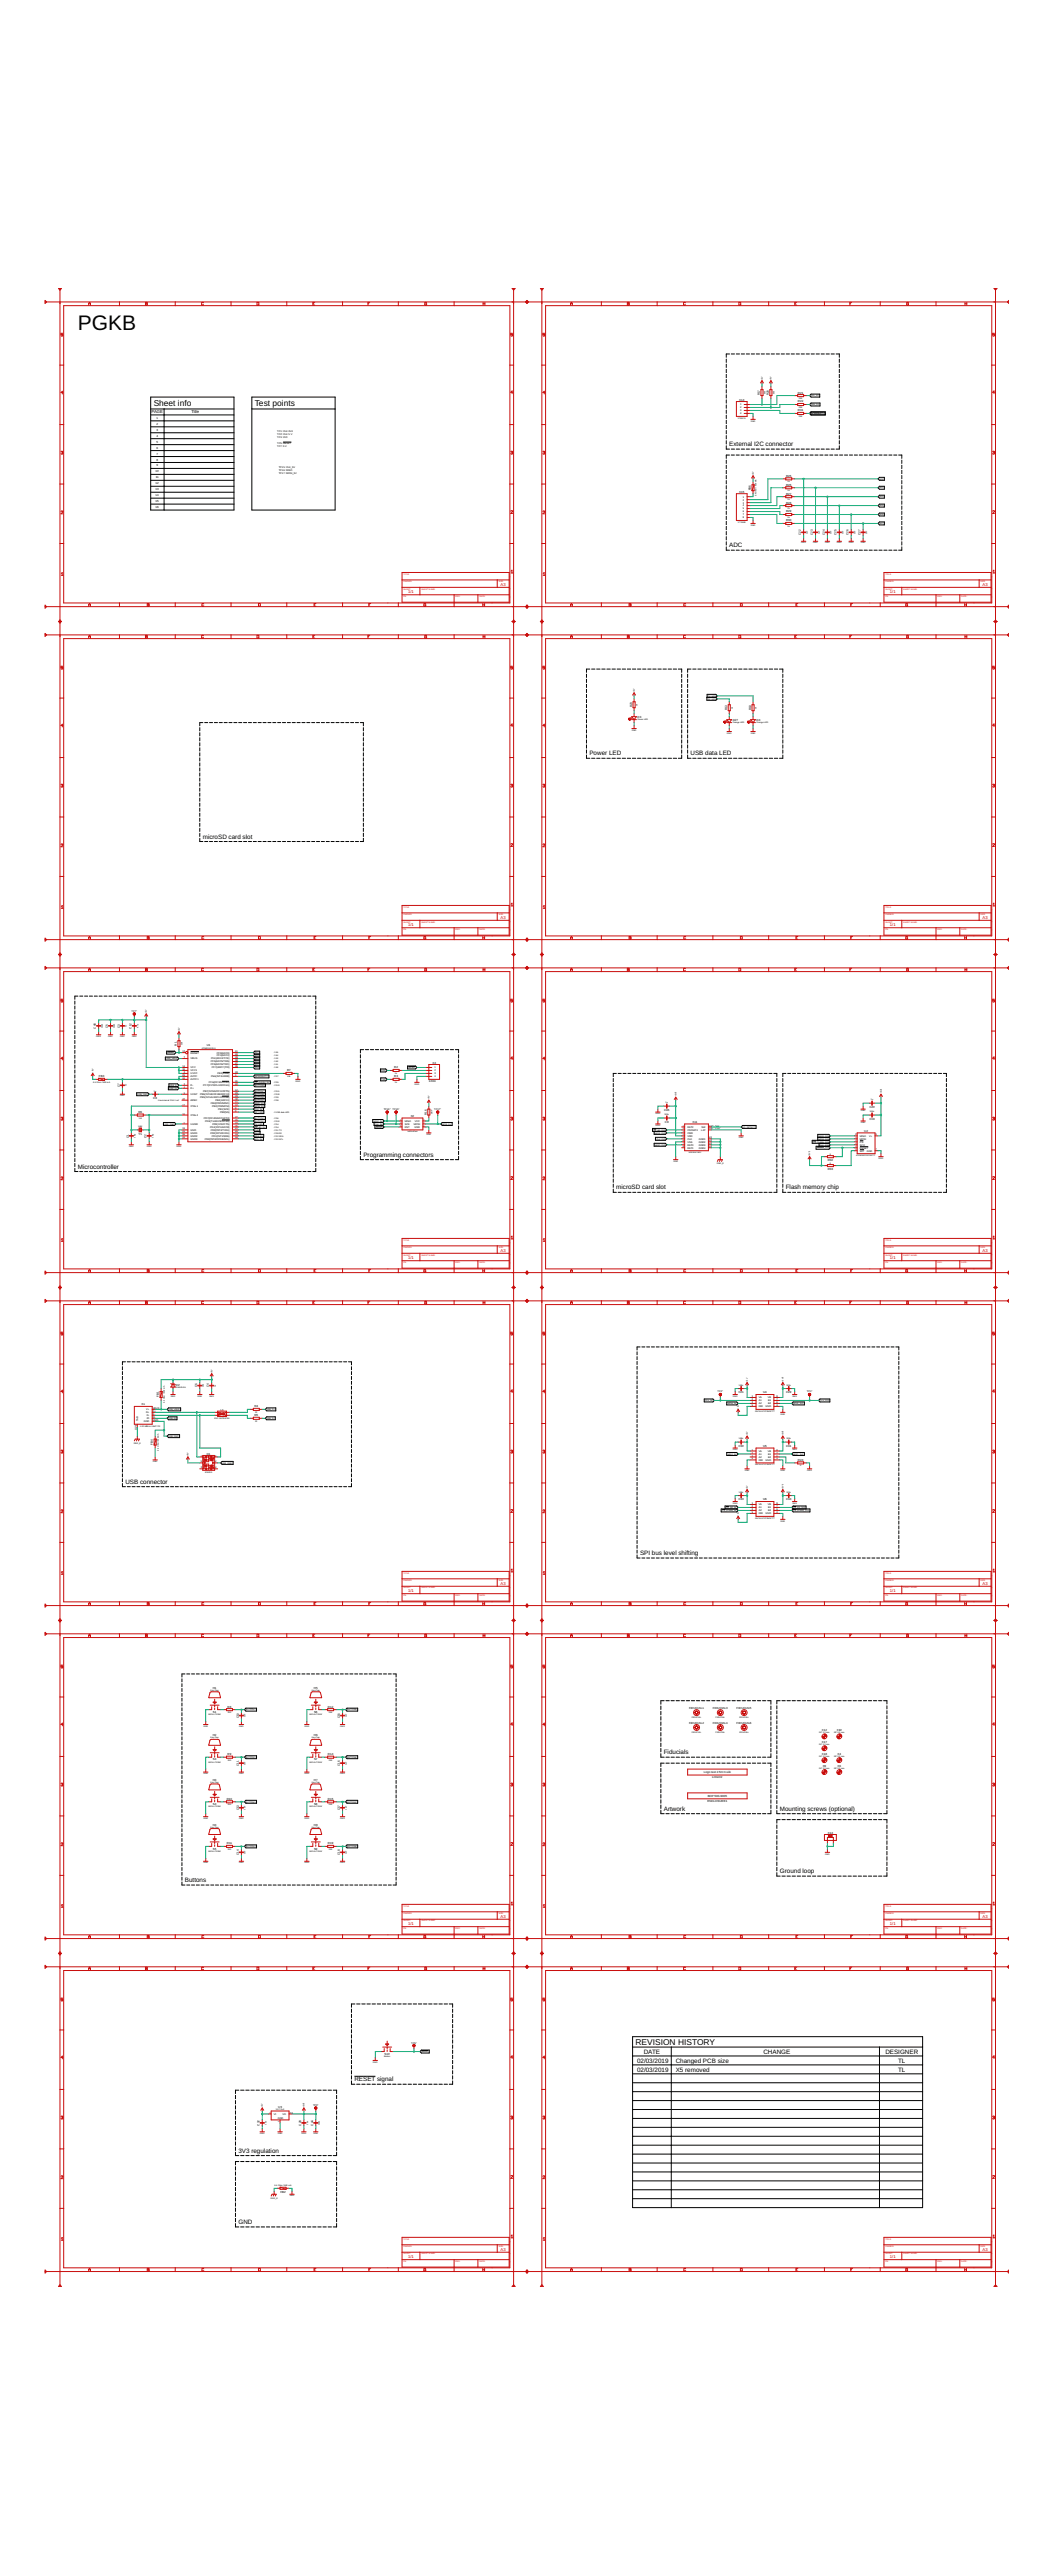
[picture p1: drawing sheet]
<svg xmlns="http://www.w3.org/2000/svg" width="900mm" height="2200mm" viewBox="0 0 900 2200" stroke-linecap="round" stroke-linejoin="round" font-family="sans-serif">
<defs><g id="words">
<text font-size="17.9" x="66" y="282">PGKB</text>
<g font-size="7.2">
<text x="131" y="347">Sheet info</text>
<text x="218" y="347">Test points</text>
<text x="543" y="1747">REVISION HISTORY</text>
</g>
<g font-size="5.4">
<text x="623" y="381">External I2C connector</text>
<text x="623" y="467">ADC</text>
<text x="503" y="645">Power LED</text>
<text x="590" y="645">USB data LED</text>
<text x="173" y="716">microSD card slot</text>
<text x="310" y="988">Programming connectors</text>
<text x="66" y="998">Microcontroller</text>
<text x="526" y="1016">microSD card slot</text>
<text x="671" y="1016">Flash memory chip</text>
<text x="107" y="1268">USB connector</text>
<text x="546" y="1329">SPI bus level shifting</text>
<text x="567" y="1499">Fiducials</text>
<text x="567" y="1547">Artwork</text>
<text x="666" y="1547">Mounting screws (optional)</text>
<text x="666" y="1600">Ground loop</text>
<text x="158" y="1608">Buttons</text>
<text x="550" y="1755">DATE</text>
<text x="652" y="1755">CHANGE</text>
<text x="756" y="1755">DESIGNER</text>
<text x="544" y="1762">02/03/2019</text>
<text x="577" y="1762">Changed PCB size</text>
<text x="767" y="1762">TL</text>
<text x="544" y="1770">02/03/2019</text>
<text x="577" y="1770">X5 removed</text>
<text x="767" y="1770">TL</text>
<text x="303" y="1778">RESET signal</text>
<text x="204" y="1839">3V3 regulation</text>
<text x="204" y="1900">GND</text>
</g>
<g font-size="3.6">
<text x="129" y="353">PAGE</text>
<text x="163" y="353">Title</text>
</g>
<g font-size="3.6" fill="#c90d0c">
<text x="427" y="501">A3</text>
<text x="839" y="501">A3</text>
<text x="348" y="507">1/1</text>
<text x="760" y="507">1/1</text>
<text x="427" y="785">A3</text>
<text x="839" y="785">A3</text>
<text x="348" y="791">1/1</text>
<text x="760" y="791">1/1</text>
<text x="427" y="1069">A3</text>
<text x="839" y="1069">A3</text>
<text x="348" y="1076">1/1</text>
<text x="760" y="1076">1/1</text>
<text x="427" y="1354">A3</text>
<text x="839" y="1354">A3</text>
<text x="348" y="1360">1/1</text>
<text x="760" y="1360">1/1</text>
<text x="427" y="1638">A3</text>
<text x="839" y="1638">A3</text>
<text x="348" y="1645">1/1</text>
<text x="760" y="1645">1/1</text>
<text x="427" y="1923">A3</text>
<text x="839" y="1923">A3</text>
<text x="348" y="1929">1/1</text>
<text x="760" y="1929">1/1</text>
</g>
<g font-size="2.5">
<text x="649" y="338" transform="rotate(-90 649 338)">R17</text>
<text x="656" y="338" transform="rotate(-90 656 338)">R20</text>
<text x="681" y="336">R21</text>
<text x="631" y="342">X14</text>
<text x="681" y="344">R22</text>
<text x="681" y="351">R31</text>
<text x="134" y="358">1</text>
<text x="134" y="363">2</text>
<text x="134" y="368">3</text>
<text x="134" y="373">4</text>
<text x="134" y="378">5</text>
<text x="134" y="383">6</text>
<text x="134" y="388">7</text>
<text x="134" y="393">8</text>
<text x="134" y="399">9</text>
<text x="133" y="404">10</text>
<text x="671" y="407">R25</text>
<text x="133" y="414">12</text>
<text x="133" y="409">11</text>
<text x="133" y="419">13</text>
<text x="641" y="419" transform="rotate(-90 641 419)">FB6</text>
<text x="671" y="415">R26</text>
<text x="133" y="424">14</text>
<text x="631" y="421">X15</text>
<text x="671" y="423">R27</text>
<text x="133" y="429">15</text>
<text x="671" y="430">R28</text>
<text x="133" y="434">16</text>
<text x="671" y="438">R29</text>
<text x="671" y="445">R30</text>
<text x="684" y="457" transform="rotate(-90 684 457)">C22</text>
<text x="694" y="457" transform="rotate(-90 694 457)">C23</text>
<text x="704" y="457" transform="rotate(-90 704 457)">C24</text>
<text x="714" y="457" transform="rotate(-90 714 457)">C25</text>
<text x="725" y="457" transform="rotate(-90 725 457)">C26</text>
<text x="735" y="457" transform="rotate(-90 735 457)">C27</text>
<text x="540" y="604" transform="rotate(-90 540 604)">R23</text>
<text x="621" y="607" transform="rotate(-90 621 607)">R13</text>
<text x="641" y="607" transform="rotate(-90 641 607)">R18</text>
<text x="544" y="613">D3</text>
<text x="626" y="616">D27</text>
<text x="646" y="616">D4</text>
<text x="82" y="879" transform="rotate(-90 82 879)">C48</text>
<text x="92" y="878" transform="rotate(-90 92 878)">C5</text>
<text x="102" y="878" transform="rotate(-90 102 878)">C3</text>
<text x="112" y="879" transform="rotate(-90 112 879)">C12</text>
<text x="151" y="893" transform="rotate(-90 151 893)">R1</text>
<text x="177" y="894">U1</text>
<text x="369" y="909">X3</text>
<text x="245" y="915">R7</text>
<text x="337" y="913">R2</text>
<text x="84" y="920">FB3</text>
<text x="337" y="920">R3</text>
<text x="102" y="929" transform="rotate(-90 102 929)">C7</text>
<text x="366" y="925">1X04</text>
<text x="131" y="939">C8</text>
<text x="742" y="947">C20</text>
<text x="118" y="951">R6</text>
<text x="364" y="952" transform="rotate(-90 364 952)">R16</text>
<text x="567" y="949">C46</text>
<text x="351" y="954">X2</text>
<text x="568" y="959">C9</text>
<text x="591" y="959">X11</text>
<text x="742" y="957">C19</text>
<text x="110" y="972" transform="rotate(-90 110 972)">C1</text>
<text x="118" y="970">Y1</text>
<text x="125" y="972" transform="rotate(-90 125 972)">C2</text>
<text x="738" y="967">U2</text>
<text x="707" y="992">R32</text>
<text x="707" y="999">R33</text>
<text x="150" y="1184">D2</text>
<text x="168" y="1185" transform="rotate(-90 168 1185)">C6</text>
<text x="178" y="1185" transform="rotate(-90 178 1185)">C4</text>
<text x="136" y="1194" transform="rotate(-90 136 1194)">FB1</text>
<text x="631" y="1190">C21</text>
<text x="652" y="1190">U4</text>
<text x="671" y="1190">C29</text>
<text x="121" y="1201">X1</text>
<text x="188" y="1205">L1</text>
<text x="217" y="1202">R4</text>
<text x="217" y="1210">R5</text>
<text x="130" y="1234" transform="rotate(-90 130 1234)">FB4</text>
<text x="631" y="1236">C30</text>
<text x="652" y="1236">U5</text>
<text x="671" y="1236">C31</text>
<text x="177" y="1243">D1</text>
<text x="681" y="1248">R24</text>
<text x="631" y="1282">C33</text>
<text x="652" y="1282">U6</text>
<text x="671" y="1282">C34</text>
<text x="182" y="1443">H1</text>
<text x="268" y="1443">H5</text>
<text x="182" y="1463">S1</text>
<text x="194" y="1459">R8</text>
<text x="268" y="1463">S6</text>
<text x="280" y="1459">R12</text>
<text x="588" y="1460">FIDUCIAL1</text>
<text x="609" y="1460">FIDUCIAL3</text>
<text x="629" y="1460">FIDUCIAL5</text>
<text x="204" y="1468" transform="rotate(-90 204 1468)">C10</text>
<text x="290" y="1468" transform="rotate(-90 290 1468)">C15</text>
<text x="588" y="1473">FIDUCIAL2</text>
<text x="609" y="1473">FIDUCIAL4</text>
<text x="629" y="1473">FIDUCIAL6</text>
<text x="702" y="1479">X12</text>
<text x="714" y="1479">X10</text>
<text x="182" y="1483">H2</text>
<text x="268" y="1483">H6</text>
<text x="702" y="1489">X17</text>
<text x="194" y="1499">R9</text>
<text x="280" y="1499">R14</text>
<text x="702" y="1499">X18</text>
<text x="715" y="1499">X4</text>
<text x="182" y="1504">S3</text>
<text x="268" y="1504">S7</text>
<text x="204" y="1509" transform="rotate(-90 204 1509)">C11</text>
<text x="290" y="1509" transform="rotate(-90 290 1509)">C16</text>
<text x="702" y="1509">X9</text>
<text x="715" y="1509">X6</text>
<text x="601" y="1515">Logo text 2.5mm silk</text>
<text x="182" y="1522">H3</text>
<text x="268" y="1522">H7</text>
<text x="608" y="1519">LOGO2</text>
<text x="604" y="1535">BOP 500-9005</text>
<text x="194" y="1538">R10</text>
<text x="280" y="1538">R15</text>
<text x="604" y="1540">ENCLOSURE1</text>
<text x="182" y="1542">S4</text>
<text x="204" y="1547" transform="rotate(-90 204 1547)">C13</text>
<text x="268" y="1542">S8</text>
<text x="290" y="1547" transform="rotate(-90 290 1547)">C17</text>
<text x="182" y="1560">H4</text>
<text x="268" y="1560">H8</text>
<text x="707" y="1567">X13</text>
<text x="194" y="1576">R11</text>
<text x="280" y="1576">R19</text>
<text x="182" y="1580">S5</text>
<text x="268" y="1580">S9</text>
<text x="204" y="1585" transform="rotate(-90 204 1585)">C14</text>
<text x="290" y="1585" transform="rotate(-90 290 1585)">C18</text>
<text x="328" y="1755">S10</text>
<text x="238" y="1801">U3</text>
<text x="222" y="1816" transform="rotate(-90 222 1816)">C32</text>
<text x="257" y="1816" transform="rotate(-90 257 1816)">C28</text>
<text x="267" y="1816" transform="rotate(-90 267 1816)">C44</text>
<text x="239" y="1873">FB2</text>
</g>
<g font-size="2.1">
<text x="632" y="346">1</text>
<text x="632" y="349">2</text>
<text x="632" y="351">3</text>
<text x="632" y="354">4</text>
<text x="237" y="369">TP1: CLK 3V3</text>
<text x="237" y="372">TP2: CLK 5 V</text>
<text x="237" y="374">TP3: 3V3</text>
<text x="237" y="382">TP7: 5 V</text>
<text x="237" y="379">TP5: RESET</text>
<text x="238" y="400">TP15: CLK_5V</text>
<text x="238" y="402">TP16: MISO</text>
<text x="238" y="405">TP17: MOSI_5V</text>
<text x="634" y="425">1</text>
<text x="634" y="428">2</text>
<text x="634" y="430">3</text>
<text x="634" y="433">4</text>
<text x="634" y="435">5</text>
<text x="634" y="438">6</text>
<text x="634" y="440">7</text>
<text x="634" y="443">8</text>
<text x="112" y="864">TP7*</text>
<text x="156" y="899">13</text>
<text x="201" y="899">41</text>
<text x="157" y="904">7</text>
<text x="163" y="900">RESET</text>
<text x="163" y="905">VBUS</text>
<text x="180" y="905">PF4(ADC4/TCK)</text>
<text x="185" y="900">PF0(ADC0)</text>
<text x="185" y="903">PF1(ADC1)</text>
<text x="201" y="901">40</text>
<text x="201" y="904">39</text>
<text x="156" y="912">14</text>
<text x="180" y="910">PF6(ADC6/TDO)</text>
<text x="180" y="908">PF5(ADC5/TMS)</text>
<text x="201" y="907">38</text>
<text x="201" y="909">37</text>
<text x="201" y="912">36</text>
<text x="156" y="914">34</text>
<text x="157" y="917">2</text>
<text x="163" y="913">VCC</text>
<text x="163" y="918">UVCC</text>
<text x="163" y="915">VCC1</text>
<text x="181" y="913">PF7(ADC7(TDI)</text>
<text x="186" y="918">PE2(HWB)</text>
<text x="201" y="917">33</text>
<text x="371" y="913">1</text>
<text x="371" y="915">2</text>
<text x="371" y="918">3</text>
<text x="156" y="919">24</text>
<text x="156" y="922">44</text>
<text x="163" y="920">AVCC</text>
<text x="163" y="923">AVCC1</text>
<text x="180" y="920">PE6(INT.6/AIN0)</text>
<text x="201" y="919">1</text>
<text x="371" y="920">4</text>
<text x="157" y="927">3</text>
<text x="157" y="929">4</text>
<text x="163" y="928">D-</text>
<text x="174" y="928">PC7(ICP3/CLK0/OC4A)</text>
<text x="178" y="925">PC6(OC3A/OC4A)</text>
<text x="201" y="927">32</text>
<text x="201" y="924">31</text>
<text x="157" y="934">6</text>
<text x="163" y="931">D+</text>
<text x="163" y="936">UCAP</text>
<text x="171" y="936">PB6(OC1B/OC4B/ADC13)</text>
<text x="174" y="933">PB7(OC0A/OC1C/RTS)</text>
<text x="201" y="934">30</text>
<text x="201" y="932">12</text>
<text x="156" y="940">42</text>
<text x="163" y="941">AREF</text>
<text x="171" y="938">PB5(OC1A/ADC12/OC4B)</text>
<text x="184" y="941">PB4(ADC11)</text>
<text x="201" y="940">28</text>
<text x="201" y="937">29</text>
<text x="156" y="945">17</text>
<text x="163" y="946">XTAL1</text>
<text x="180" y="943">PB3(PDO/MISO)</text>
<text x="181" y="946">PB2(PDI/MOSI)</text>
<text x="201" y="942">11</text>
<text x="201" y="945">10</text>
<text x="201" y="947">9</text>
<text x="156" y="952">16</text>
<text x="163" y="953">XTAL2</text>
<text x="186" y="948">PB1(SCK)</text>
<text x="188" y="951">PB0(SS)</text>
<text x="201" y="950">8</text>
<text x="328" y="948">TP16*</text>
<text x="335" y="948">TP15*</text>
<text x="371" y="948">TP17*</text>
<text x="157" y="960">5</text>
<text x="174" y="956">PD7(OC4D/ADC10/T0)</text>
<text x="175" y="958">PD6(T1/ADC9/OC4D)</text>
<text x="201" y="955">27</text>
<text x="201" y="957">26</text>
<text x="201" y="960">22</text>
<text x="342" y="957">1</text>
<text x="342" y="960">3</text>
<text x="346" y="958">MISO</text>
<text x="354" y="958">VCC</text>
<text x="361" y="960">4</text>
<text x="361" y="957">2</text>
<text x="156" y="965">15</text>
<text x="163" y="961">UGND</text>
<text x="180" y="964">PD4(ICP1/ADC8)</text>
<text x="181" y="961">PD5(XCK/CTS)</text>
<text x="201" y="962">25</text>
<text x="201" y="965">21</text>
<text x="342" y="962">5</text>
<text x="346" y="961">SCK</text>
<text x="346" y="964">RST</text>
<text x="353" y="961">MOSI</text>
<text x="354" y="964">GND</text>
<text x="361" y="962">6</text>
<text x="583" y="962">1</text>
<text x="583" y="965">2</text>
<text x="587" y="964">DAT2</text>
<text x="599" y="964">SW</text>
<text x="605" y="962">DET_SW</text>
<text x="605" y="965">DET_LVR</text>
<text x="156" y="968">23</text>
<text x="156" y="970">35</text>
<text x="163" y="966">GND</text>
<text x="163" y="969">GND1</text>
<text x="163" y="971">GND2</text>
<text x="180" y="969">PD2(INT2/RXD1)</text>
<text x="180" y="966">PD3(INT3/TXD1)</text>
<text x="181" y="971">PD1(INT1/SDA)</text>
<text x="201" y="968">20</text>
<text x="201" y="970">19</text>
<text x="583" y="968">3</text>
<text x="583" y="970">4</text>
<text x="587" y="966">CD/DAT3</text>
<text x="587" y="969">CMD</text>
<text x="587" y="971">VDD</text>
<text x="599" y="966">LAT</text>
<text x="730" y="970">8</text>
<text x="734" y="971">MISO</text>
<text x="742" y="971">V+</text>
<text x="747" y="970">6</text>
<text x="156" y="973">43</text>
<text x="163" y="974">GND3</text>
<text x="175" y="974">PD0(INT0/OC0B/SCL)</text>
<text x="201" y="973">18</text>
<text x="583" y="973">5</text>
<text x="583" y="975">6</text>
<text x="583" y="978">7</text>
<text x="587" y="974">CLK</text>
<text x="587" y="976">VSS</text>
<text x="597" y="974">GND1</text>
<text x="597" y="976">GND2</text>
<text x="605" y="973">H1</text>
<text x="605" y="975">H2</text>
<text x="605" y="978">H3</text>
<text x="730" y="975">4</text>
<text x="730" y="978">2</text>
<text x="730" y="973">1</text>
<text x="734" y="976">CS</text>
<text x="734" y="974">MOSI</text>
<text x="583" y="980">8</text>
<text x="587" y="981">DAT1</text>
<text x="587" y="979">DAT0</text>
<text x="597" y="979">GND3</text>
<text x="597" y="981">GND4</text>
<text x="605" y="980">H4</text>
<text x="730" y="980">3</text>
<text x="730" y="983">5</text>
<text x="734" y="979">SCK</text>
<text x="734" y="981">RESET</text>
<text x="734" y="984">WP</text>
<text x="740" y="984">GND</text>
<text x="747" y="983">7</text>
<text x="613" y="1190">TP2*</text>
<text x="642" y="1194">1</text>
<text x="663" y="1194">8</text>
<text x="689" y="1190">TP1*</text>
<text x="642" y="1196">2</text>
<text x="642" y="1199">3</text>
<text x="648" y="1195">VA</text>
<text x="648" y="1197">A1</text>
<text x="648" y="1200">A2</text>
<text x="656" y="1195">VB</text>
<text x="656" y="1197">B1</text>
<text x="656" y="1200">B2</text>
<text x="663" y="1196">7</text>
<text x="663" y="1199">6</text>
<text x="125" y="1205">V+</text>
<text x="130" y="1204">VBUS</text>
<text x="642" y="1201">5</text>
<text x="648" y="1202">DIR</text>
<text x="654" y="1202">GND</text>
<text x="663" y="1201">4</text>
<text x="125" y="1207">D+</text>
<text x="125" y="1210">D-</text>
<text x="130" y="1206">D+</text>
<text x="130" y="1209">D-</text>
<text x="130" y="1211">ID</text>
<text x="118" y="1214" transform="rotate(-90 118 1214)">TAB</text>
<text x="123" y="1215">GND</text>
<text x="125" y="1212">ID</text>
<text x="130" y="1214">GND</text>
<text x="117" y="1222" transform="rotate(-90 117 1222)">G1*6</text>
<text x="642" y="1239">1</text>
<text x="642" y="1242">2</text>
<text x="648" y="1240">VA</text>
<text x="656" y="1240">VB</text>
<text x="663" y="1239">8</text>
<text x="663" y="1242">7</text>
<text x="172" y="1244">1</text>
<text x="184" y="1244">6</text>
<text x="642" y="1244">3</text>
<text x="642" y="1247">5</text>
<text x="648" y="1243">A1</text>
<text x="648" y="1245">A2</text>
<text x="656" y="1243">B1</text>
<text x="656" y="1245">B2</text>
<text x="663" y="1247">4</text>
<text x="663" y="1244">6</text>
<text x="172" y="1249">5</text>
<text x="184" y="1249">2</text>
<text x="648" y="1248">DIR</text>
<text x="654" y="1248">GND</text>
<text x="172" y="1255">3</text>
<text x="184" y="1255">4</text>
<text x="642" y="1285">1</text>
<text x="642" y="1288">2</text>
<text x="648" y="1286">VA</text>
<text x="648" y="1289">A1</text>
<text x="656" y="1286">VB</text>
<text x="656" y="1289">B1</text>
<text x="663" y="1285">8</text>
<text x="663" y="1288">7</text>
<text x="642" y="1290">3</text>
<text x="642" y="1293">5</text>
<text x="648" y="1291">A2</text>
<text x="648" y="1294">DIR</text>
<text x="654" y="1294">GND</text>
<text x="656" y="1291">B2</text>
<text x="663" y="1293">4</text>
<text x="663" y="1290">6</text>
<text x="351" y="1746">TP5*</text>
<text x="267" y="1799">TP3*</text>
<text x="230" y="1806">3</text>
<text x="247" y="1806">2*2</text>
<text x="234" y="1807">VI</text>
<text x="237" y="1810">GND</text>
<text x="241" y="1807">VO</text>
<text x="239" y="1813" transform="rotate(-90 239 1813)">1</text>
</g>
<g font-size="1.8">
<text x="651" y="325" transform="rotate(-90 651 325)">+5V</text>
<text x="659" y="325" transform="rotate(-90 659 325)">+5V</text>
<text x="654" y="337" transform="rotate(-90 654 337)">3k3</text>
<text x="661" y="337" transform="rotate(-90 661 337)">3k3</text>
<text x="682" y="341">200</text>
<text x="693" y="339">SCL_5V</text>
<text x="693" y="346">SDA_5V</text>
<text x="682" y="349">200</text>
<text x="693" y="354">INTERRUPT7</text>
<text x="630" y="358">1702474</text>
<text x="682" y="356">200</text>
<text x="641" y="360">GND</text>
<text x="644" y="406" transform="rotate(-90 644 406)">+5V</text>
<text x="673" y="412">1k</text>
<text x="751" y="410">AD0</text>
<text x="673" y="420">1k</text>
<text x="751" y="417">AD1</text>
<text x="646" y="424" transform="rotate(-90 646 424)">0.4 Ohm / 500 mA</text>
<text x="751" y="425">AD4</text>
<text x="673" y="427">1k</text>
<text x="673" y="435">1k</text>
<text x="751" y="433">AD5</text>
<text x="673" y="443">1k</text>
<text x="751" y="440">AD6</text>
<text x="630" y="447">1771088</text>
<text x="641" y="449">GND</text>
<text x="751" y="448">AD7</text>
<text x="673" y="450">1k</text>
<text x="690" y="456" transform="rotate(-90 690 456)">1nF</text>
<text x="700" y="456" transform="rotate(-90 700 456)">1nF</text>
<text x="710" y="456" transform="rotate(-90 710 456)">1nF</text>
<text x="720" y="456" transform="rotate(-90 720 456)">1nF</text>
<text x="730" y="456" transform="rotate(-90 730 456)">1nF</text>
<text x="741" y="456" transform="rotate(-90 741 456)">1nF</text>
<text x="684" y="464">GND</text>
<text x="694" y="464">GND</text>
<text x="704" y="464">GND</text>
<text x="715" y="464">GND</text>
<text x="725" y="464">GND</text>
<text x="735" y="464">GND</text>
<text x="542" y="591" transform="rotate(-90 542 591)">+5V</text>
<text x="604" y="598">RX_LED</text>
<text x="604" y="595">TX_LED</text>
<text x="544" y="603" transform="rotate(-90 544 603)">1k</text>
<text x="626" y="606" transform="rotate(-90 626 606)">1k</text>
<text x="646" y="606" transform="rotate(-90 646 606)">1k</text>
<text x="544" y="615">Green LED</text>
<text x="626" y="618">Orange LED</text>
<text x="646" y="618">Orange LED</text>
<text x="539" y="624">GND</text>
<text x="621" y="627">GND</text>
<text x="641" y="627">GND</text>
<text x="125" y="866" transform="rotate(-90 125 866)">+5V</text>
<text x="88" y="878" transform="rotate(-90 88 878)">100n</text>
<text x="98" y="878" transform="rotate(-90 98 878)">100n</text>
<text x="108" y="877" transform="rotate(-90 108 877)">1u</text>
<text x="118" y="878" transform="rotate(-90 118 878)">4.7u</text>
<text x="153" y="881" transform="rotate(-90 153 881)">+5V</text>
<text x="82" y="886">GND</text>
<text x="92" y="886">GND</text>
<text x="103" y="886">GND</text>
<text x="113" y="886">GND</text>
<text x="156" y="893" transform="rotate(-90 156 893)">10k</text>
<text x="143" y="900">RESET</text>
<text x="172" y="896">ATMEGA32U4</text>
<text x="218" y="900">AD7</text>
<text x="234" y="900">// A5</text>
<text x="142" y="905">USB_VBUS</text>
<text x="218" y="902">AD6</text>
<text x="218" y="905">AD5</text>
<text x="234" y="905">// A3</text>
<text x="234" y="902">// A4</text>
<text x="218" y="908">AD4</text>
<text x="218" y="910">AD1</text>
<text x="234" y="910">// A1</text>
<text x="234" y="908">// A2</text>
<text x="80" y="916" transform="rotate(-90 80 916)">+5V</text>
<text x="218" y="913">AD0</text>
<text x="234" y="913">// A0</text>
<text x="326" y="915">RXD</text>
<text x="337" y="918">1k</text>
<text x="349" y="913">RESET</text>
<text x="218" y="920">INTERRUPT7</text>
<text x="234" y="920">// D7</text>
<text x="245" y="920">10k</text>
<text x="326" y="923">TXD</text>
<text x="80" y="925">0.4 Ohm / 500 mA</text>
<text x="108" y="928" transform="rotate(-90 108 928)">1u</text>
<text x="145" y="928">USB_D-</text>
<text x="218" y="928">BUTTON8</text>
<text x="218" y="925">CS_FLASH_5V</text>
<text x="234" y="928">// D13</text>
<text x="234" y="925">// D5</text>
<text x="252" y="924">GND</text>
<text x="337" y="925">1k</text>
<text x="354" y="927">GND</text>
<text x="118" y="935">USB_GND</text>
<text x="131" y="933">1u</text>
<text x="145" y="930">USB_D+</text>
<text x="218" y="935">BUTTON6</text>
<text x="218" y="933">BUTTON7</text>
<text x="234" y="935">// D10</text>
<text x="234" y="933">// D11</text>
<text x="753" y="934" transform="rotate(-90 753 934)">+3V3</text>
<text x="103" y="937">GND</text>
<text x="135" y="941">Use internal 2.56 V ref</text>
<text x="218" y="941">BUTTON3</text>
<text x="218" y="938">BUTTON5</text>
<text x="234" y="941">// D8</text>
<text x="234" y="938">// D9</text>
<text x="367" y="939" transform="rotate(-90 367 939)">+5V</text>
<text x="578" y="937" transform="rotate(-90 578 937)">+3V3</text>
<text x="744" y="940">1u</text>
<text x="218" y="946">MOSI_5V</text>
<text x="218" y="943">MISO_5V</text>
<text x="568" y="943">1u</text>
<text x="218" y="948">CLK_5V</text>
<text x="218" y="951">RX_LED</text>
<text x="234" y="951">// USB data LED</text>
<text x="369" y="952" transform="rotate(-90 369 952)">DNP</text>
<text x="560" y="952">GND</text>
<text x="567" y="953">100n</text>
<text x="735" y="949">GND</text>
<text x="743" y="950">100n</text>
<text x="119" y="956">1M</text>
<text x="218" y="958">BUTTON1</text>
<text x="218" y="956">BUTTON2</text>
<text x="234" y="958">// D12</text>
<text x="234" y="956">// D6</text>
<text x="319" y="958">MISO_5V</text>
<text x="735" y="960">GND</text>
<text x="118" y="963">16M</text>
<text x="140" y="961">USB_GND</text>
<text x="218" y="966">TXD</text>
<text x="218" y="963">CS_SD_5V</text>
<text x="218" y="961">TX_LED</text>
<text x="234" y="966">// D1 TX</text>
<text x="234" y="963">// D4</text>
<text x="234" y="961">// D4</text>
<text x="320" y="961">CLK_5V</text>
<text x="321" y="963">RESET</text>
<text x="378" y="961">MOSI_5V</text>
<text x="558" y="966">CS_SD_3V3</text>
<text x="560" y="962">GND</text>
<text x="634" y="963">SD_DETECT</text>
<text x="116" y="972" transform="rotate(-90 116 972)">18p</text>
<text x="131" y="972" transform="rotate(-90 131 972)">18p</text>
<text x="218" y="968">RXD</text>
<text x="218" y="971">SDA_5V</text>
<text x="234" y="971">// D2 SDA</text>
<text x="234" y="968">// D0 RX</text>
<text x="348" y="967">1x06 offset</text>
<text x="364" y="970">GND</text>
<text x="559" y="968">MOSI_3V3</text>
<text x="699" y="971">MISO_3V3</text>
<text x="218" y="974">SCL_5V</text>
<text x="234" y="974">// D3 SCL</text>
<text x="560" y="974">CLK_3V3</text>
<text x="631" y="972">GND</text>
<text x="694" y="976">CS_FLASH_3V3</text>
<text x="699" y="974">MOSI_3V3</text>
<text x="110" y="980">GND</text>
<text x="125" y="980">GND</text>
<text x="151" y="980">GND</text>
<text x="559" y="979">MISO_3V3</text>
<text x="698" y="981">RESET_3V3</text>
<text x="700" y="979">CLK_3V3</text>
<text x="588" y="985">503398-1892</text>
<text x="692" y="988" transform="rotate(-90 692 988)">+3V3</text>
<text x="709" y="986">0</text>
<text x="731" y="988">AT45DB321E-SHF-T</text>
<text x="575" y="993">GND</text>
<text x="612" y="995">GND_E</text>
<text x="709" y="994">0</text>
<text x="750" y="990">GND</text>
<text x="181" y="1173" transform="rotate(-90 181 1173)">+5V</text>
<text x="639" y="1181" transform="rotate(-90 639 1181)">+5V</text>
<text x="669" y="1181" transform="rotate(-90 669 1181)">+3V3</text>
<text x="150" y="1186">SMAJ5.0A</text>
<text x="174" y="1185" transform="rotate(-90 174 1185)">10n</text>
<text x="184" y="1185" transform="rotate(-90 184 1185)">1u</text>
<text x="631" y="1184">100n</text>
<text x="671" y="1184">100n</text>
<text x="146" y="1193">GND</text>
<text x="169" y="1193">GND</text>
<text x="179" y="1193">GND</text>
<text x="626" y="1193">GND</text>
<text x="677" y="1193">GND</text>
<text x="141" y="1199" transform="rotate(-90 141 1199)">0.4 Ohm / 500 mA</text>
<text x="602" y="1197">CLK_5V</text>
<text x="621" y="1200">MOSI_5V</text>
<text x="677" y="1200">MOSI_3V3</text>
<text x="700" y="1197">CLK_3V3</text>
<text x="144" y="1205">USB_VBUS</text>
<text x="228" y="1205">USB_D+</text>
<text x="631" y="1203" transform="rotate(-90 631 1203)">+5V</text>
<text x="183" y="1212">EXC-34CE670U</text>
<text x="218" y="1207">22</text>
<text x="645" y="1206">SN74LVC2T45DCTT</text>
<text x="666" y="1209">GND</text>
<text x="144" y="1212">USB_ID</text>
<text x="218" y="1215">22</text>
<text x="228" y="1212">USB_D-</text>
<text x="120" y="1219">UJ2-MIBH-4-SMT-TR</text>
<text x="144" y="1228">USB_GND</text>
<text x="631" y="1230">100n</text>
<text x="639" y="1226" transform="rotate(-90 639 1226)">+5V</text>
<text x="669" y="1226" transform="rotate(-90 669 1226)">+3V3</text>
<text x="671" y="1230">100n</text>
<text x="114" y="1233">GND_E</text>
<text x="136" y="1239" transform="rotate(-90 136 1239)">0.4 Ohm / 500 mA</text>
<text x="626" y="1239">GND</text>
<text x="677" y="1239">GND</text>
<text x="161" y="1244" transform="rotate(-90 161 1244)">+5V</text>
<text x="621" y="1243">MISO_5V</text>
<text x="677" y="1243">MISO_3V3</text>
<text x="131" y="1249">GND</text>
<text x="190" y="1250">USB_GND</text>
<text x="645" y="1252">SN74LVC2T45DCTT</text>
<text x="683" y="1253">0</text>
<text x="175" y="1258">824015</text>
<text x="636" y="1257">GND</text>
<text x="666" y="1257">GND</text>
<text x="689" y="1257">GND</text>
<text x="631" y="1275">100n</text>
<text x="639" y="1272" transform="rotate(-90 639 1272)">+5V</text>
<text x="669" y="1272" transform="rotate(-90 669 1272)">+3V3</text>
<text x="671" y="1275">100n</text>
<text x="620" y="1289">CS_SD_5V</text>
<text x="626" y="1285">GND</text>
<text x="677" y="1285">GND</text>
<text x="677" y="1289">CS_SD_3V3</text>
<text x="617" y="1291">CS_FLASH_5V</text>
<text x="631" y="1295" transform="rotate(-90 631 1295)">+5V</text>
<text x="677" y="1291">CS_FLASH_3V3</text>
<text x="645" y="1298">SN74LVC2T45DCTT</text>
<text x="666" y="1300">GND</text>
<text x="180" y="1445">Key Cap</text>
<text x="266" y="1445">Key Cap</text>
<text x="194" y="1464">200</text>
<text x="210" y="1461">BUTTON1</text>
<text x="281" y="1464">200</text>
<text x="296" y="1461">BUTTON5</text>
<text x="178" y="1465">MX1A-C1NW</text>
<text x="210" y="1467" transform="rotate(-90 210 1467)">1nF</text>
<text x="264" y="1465">MX1A-C1NW</text>
<text x="296" y="1467" transform="rotate(-90 296 1467)">1nF</text>
<text x="591" y="1468">FIDUCIAL</text>
<text x="611" y="1468">FIDUCIAL</text>
<text x="631" y="1468">FIDUCIAL</text>
<text x="174" y="1475">GND</text>
<text x="204" y="1475">GND</text>
<text x="260" y="1475">GND</text>
<text x="291" y="1475">GND</text>
<text x="591" y="1480">FIDUCIAL</text>
<text x="611" y="1480">FIDUCIAL</text>
<text x="631" y="1480">FIDUCIAL</text>
<text x="699" y="1481">NP 3.2 mm</text>
<text x="712" y="1481">NP 3.2 mm</text>
<text x="180" y="1485">Key Cap</text>
<text x="266" y="1485">Key Cap</text>
<text x="699" y="1491">NP 3.2 mm</text>
<text x="194" y="1504">200</text>
<text x="210" y="1502">BUTTON2</text>
<text x="281" y="1504">200</text>
<text x="296" y="1502">BUTTON6</text>
<text x="699" y="1501">NP 3.2 mm</text>
<text x="712" y="1501">NP 3.2 mm</text>
<text x="178" y="1506">MX1A-C1NW</text>
<text x="210" y="1508" transform="rotate(-90 210 1508)">1nF</text>
<text x="264" y="1506">MX1A-C1NW</text>
<text x="296" y="1508" transform="rotate(-90 296 1508)">1nF</text>
<text x="699" y="1511">NP 3.2 mm</text>
<text x="712" y="1511">NP 3.2 mm</text>
<text x="174" y="1516">GND</text>
<text x="204" y="1516">GND</text>
<text x="260" y="1516">GND</text>
<text x="291" y="1516">GND</text>
<text x="180" y="1523">Key Cap</text>
<text x="266" y="1523">Key Cap</text>
<text x="210" y="1540">BUTTON3</text>
<text x="296" y="1540">BUTTON7</text>
<text x="178" y="1544">MX1A-C1NW</text>
<text x="194" y="1542">200</text>
<text x="210" y="1546" transform="rotate(-90 210 1546)">1nF</text>
<text x="264" y="1544">MX1A-C1NW</text>
<text x="281" y="1542">200</text>
<text x="296" y="1546" transform="rotate(-90 296 1546)">1nF</text>
<text x="174" y="1554">GND</text>
<text x="204" y="1554">GND</text>
<text x="260" y="1554">GND</text>
<text x="291" y="1554">GND</text>
<text x="180" y="1561">Key Cap</text>
<text x="266" y="1561">Key Cap</text>
<text x="178" y="1582">MX1A-C1NW</text>
<text x="194" y="1580">200</text>
<text x="210" y="1578">BUTTON4</text>
<text x="264" y="1582">MX1A-C1NW</text>
<text x="281" y="1580">200</text>
<text x="296" y="1578">BUTTON8</text>
<text x="210" y="1584" transform="rotate(-90 210 1584)">1nF</text>
<text x="296" y="1584" transform="rotate(-90 296 1584)">1nF</text>
<text x="704" y="1584">GND</text>
<text x="174" y="1592">GND</text>
<text x="204" y="1592">GND</text>
<text x="260" y="1592">GND</text>
<text x="291" y="1592">GND</text>
<text x="328" y="1758">Button</text>
<text x="360" y="1753">RESET</text>
<text x="318" y="1762">GND</text>
<text x="225" y="1800" transform="rotate(-90 225 1800)">+5V</text>
<text x="236" y="1803">1117-3v3</text>
<text x="260" y="1800" transform="rotate(-90 260 1800)">+3V3</text>
<text x="227" y="1815" transform="rotate(-90 227 1815)">10u</text>
<text x="263" y="1815" transform="rotate(-90 263 1815)">10u</text>
<text x="273" y="1816" transform="rotate(-90 273 1816)">100n</text>
<text x="222" y="1823">GND</text>
<text x="237" y="1823">GND</text>
<text x="257" y="1823">GND</text>
<text x="268" y="1823">GND</text>
<text x="234" y="1868">0.4 Ohm / 500 mA</text>
<text x="247" y="1877">GND</text>
<text x="231" y="1878">GND_E</text>
</g>
<g font-size="1.8" fill="#c90d0c">
<text x="345" y="491">TITLE:</text>
<text x="756" y="491">TITLE:</text>
<text x="345" y="497">OWNER:</text>
<text x="426" y="497">SIZE:</text>
<text x="756" y="497">OWNER:</text>
<text x="837" y="497">SIZE:</text>
<text x="345" y="504">SHEET:</text>
<text x="360" y="504">SHEET NAME:</text>
<text x="756" y="504">SHEET:</text>
<text x="771" y="504">SHEET NAME:</text>
<text x="345" y="510">PN:</text>
<text x="389" y="510">REV:</text>
<text x="409" y="510">DATE:</text>
<text x="756" y="510">PN:</text>
<text x="800" y="510">REV:</text>
<text x="821" y="510">DATE:</text>
<text x="345" y="775">TITLE:</text>
<text x="756" y="775">TITLE:</text>
<text x="345" y="782">OWNER:</text>
<text x="426" y="782">SIZE:</text>
<text x="756" y="782">OWNER:</text>
<text x="837" y="782">SIZE:</text>
<text x="345" y="788">SHEET:</text>
<text x="360" y="788">SHEET NAME:</text>
<text x="756" y="788">SHEET:</text>
<text x="771" y="788">SHEET NAME:</text>
<text x="345" y="795">PN:</text>
<text x="389" y="795">REV:</text>
<text x="409" y="795">DATE:</text>
<text x="756" y="795">PN:</text>
<text x="800" y="795">REV:</text>
<text x="821" y="795">DATE:</text>
<text x="345" y="1060">TITLE:</text>
<text x="756" y="1060">TITLE:</text>
<text x="345" y="1066">OWNER:</text>
<text x="426" y="1066">SIZE:</text>
<text x="756" y="1066">OWNER:</text>
<text x="837" y="1066">SIZE:</text>
<text x="345" y="1073">SHEET:</text>
<text x="360" y="1073">SHEET NAME:</text>
<text x="756" y="1073">SHEET:</text>
<text x="771" y="1073">SHEET NAME:</text>
<text x="345" y="1079">PN:</text>
<text x="389" y="1079">REV:</text>
<text x="409" y="1079">DATE:</text>
<text x="756" y="1079">PN:</text>
<text x="800" y="1079">REV:</text>
<text x="821" y="1079">DATE:</text>
<text x="345" y="1344">TITLE:</text>
<text x="756" y="1344">TITLE:</text>
<text x="345" y="1351">OWNER:</text>
<text x="426" y="1351">SIZE:</text>
<text x="756" y="1351">OWNER:</text>
<text x="837" y="1351">SIZE:</text>
<text x="345" y="1357">SHEET:</text>
<text x="360" y="1357">SHEET NAME:</text>
<text x="756" y="1357">SHEET:</text>
<text x="771" y="1357">SHEET NAME:</text>
<text x="345" y="1363">PN:</text>
<text x="389" y="1363">REV:</text>
<text x="409" y="1363">DATE:</text>
<text x="756" y="1363">PN:</text>
<text x="800" y="1363">REV:</text>
<text x="821" y="1363">DATE:</text>
<text x="345" y="1629">TITLE:</text>
<text x="756" y="1629">TITLE:</text>
<text x="345" y="1635">OWNER:</text>
<text x="426" y="1635">SIZE:</text>
<text x="756" y="1635">OWNER:</text>
<text x="837" y="1635">SIZE:</text>
<text x="345" y="1642">SHEET:</text>
<text x="360" y="1642">SHEET NAME:</text>
<text x="756" y="1642">SHEET:</text>
<text x="771" y="1642">SHEET NAME:</text>
<text x="345" y="1648">PN:</text>
<text x="389" y="1648">REV:</text>
<text x="409" y="1648">DATE:</text>
<text x="756" y="1648">PN:</text>
<text x="800" y="1648">REV:</text>
<text x="821" y="1648">DATE:</text>
<text x="345" y="1913">TITLE:</text>
<text x="756" y="1913">TITLE:</text>
<text x="345" y="1920">OWNER:</text>
<text x="426" y="1920">SIZE:</text>
<text x="756" y="1920">OWNER:</text>
<text x="837" y="1920">SIZE:</text>
<text x="345" y="1926">SHEET:</text>
<text x="360" y="1926">SHEET NAME:</text>
<text x="756" y="1926">SHEET:</text>
<text x="771" y="1926">SHEET NAME:</text>
<text x="345" y="1932">PN:</text>
<text x="389" y="1932">REV:</text>
<text x="409" y="1932">DATE:</text>
<text x="756" y="1932">PN:</text>
<text x="800" y="1932">REV:</text>
<text x="821" y="1932">DATE:</text>
</g>
</g></defs>
<g fill="none" stroke="#000" stroke-width=".85">
<path d="M620 307v3M620 311v3M620 315v3M620 320v3M623 302h-3v3M624 302h3M629 302h2M633 302h3M637 302h3M641 302h3M646 302h2M650 302h3"/>
<path d="M654 302h3M658 302h3M663 302h3M667 302h3M671 302h3M676 302h2M680 302h3M684 302h3M688 302h3M693 302h2M697 302h3M701 302h3"/>
<path d="M705 302h3M710 302h2M714 302h3v3M717 307v3M717 311v3M717 315v3M717 320v3M129 339h71v97h-71zM215 339h71v97h-71zM620 324v3M620 329v2M620 333v3"/>
<path d="M620 337v3M691 338l2-1h7v2h-7zM717 324v3M717 329v2M717 333v3M717 337v3M129 349h71M129 354h71M129 360h71M140 349v87M215 349h71M620 342v2"/>
<path d="M620 346v3M620 350v3M620 355v3M620 359v3M691 353l2-1h12v2h-12zM691 346l2-2h7v3h-7zM717 342v2M717 346v3M717 350v3M717 355v3M717 359v3M129 365h71"/>
<path d="M129 370h71M129 375h71M129 380h71M242 378h7M620 363v3M620 368v3M620 372v3M620 376v3M717 363v3M717 368v3M717 372v3M717 376v3"/>
<path d="M129 385h71M129 390h71M129 395h71M620 381v3h3M620 393v3M620 397v3M623 389h-3v3M624 389h3M624 384h3M629 389h2M629 384h2M633 389h2"/>
<path d="M633 384h3M637 389h3M637 384h3M641 389h3M641 384h3M645 389h3M646 384h2M650 389h2M650 384h3M654 389h2M654 384h3M658 389h3"/>
<path d="M658 384h3M662 389h3M663 384h3M666 389h3M667 384h3M671 389h2M671 384h3M675 389h2M676 384h2M679 389h3M680 384h3M683 389h3"/>
<path d="M684 384h3M687 389h3M688 384h3M692 389h2M693 384h2M696 389h2M697 384h3M700 389h3M701 384h3M704 389h3M705 384h3M708 389h3"/>
<path d="M710 384h2M713 389h2M717 381v3h-3M717 389h3M721 389h3M725 389h3M729 389h3M734 389h2M738 389h3M742 389h3M746 389h3M750 389h3"/>
<path d="M755 389h2M759 389h3M763 389h3M767 389h3v3M770 393v3M770 397v3M129 400h71M129 405h71M129 410h71M129 415h71M620 402v3M620 406v3"/>
<path d="M620 411v2M620 415v3M620 419v3M750 409l1-1h4v2h-4zM751 415h4v3h-4l-1-1zM770 402v3M770 406v3M770 411v2M770 415v3M770 419v3M129 421h71M129 426h71"/>
<path d="M129 431h71M620 424v2M620 428v3M620 432v3M620 437v3M750 424l1-1h4v3h-4zM750 440l1-2h4v3h-4zM751 431h4v2h-4l-1-1zM770 424v2M770 428v3M770 432v3M770 437v3"/>
<path d="M620 441v3M620 445v3M620 450v3M620 454v3M620 458v3M750 447l1-1h4v2h-4zM770 441v3M770 445v3M770 450v3M770 454v3M770 458v3M620 463v3"/>
<path d="M620 467v3h3M624 470h3M629 470h2M633 470h2M637 470h3M641 470h3M645 470h3M650 470h2M654 470h2M658 470h3M662 470h3M666 470h3"/>
<path d="M671 470h2M675 470h2M679 470h3M683 470h3M687 470h3M692 470h2M696 470h2M700 470h3M704 470h3M708 470h3M713 470h2M717 470h3"/>
<path d="M721 470h3M725 470h3M729 470h3M734 470h2M738 470h3M742 470h3M746 470h3M750 470h3M755 470h2M759 470h3M763 470h3M770 467v3h-3"/>
<path d="M770 463v3M501 576v3M504 572h-3v2M505 572h3M509 572h3M514 572h3M518 572h3M523 572h2M527 572h3M531 572h3M536 572h2M540 572h3"/>
<path d="M544 572h3M549 572h3M553 572h3M557 572h3M562 572h3M566 572h3M570 572h3M575 572h3M579 572h3v2M582 576v3M587 576v3M590 572h-3v2"/>
<path d="M591 572h3M596 572h3M600 572h3M605 572h2M609 572h3M613 572h3M618 572h2M622 572h3M626 572h3M631 572h3M635 572h3M639 572h3"/>
<path d="M644 572h3M648 572h3M652 572h3M657 572h3M661 572h3M666 572h2v2M668 576v3M501 580v3M501 585v2M501 589v3M501 593v3M501 598v2"/>
<path d="M582 580v3M582 585v2M582 589v3M582 593v3M582 598v2M587 580v3M587 585v2M587 589v3M587 593v3M587 598v2M604 596h7l1 1-1 1h-7zM604 596v-3h7l1 1-1 2"/>
<path d="M668 580v3M668 585v2M668 589v3M668 593v3M668 598v2M173 617h-2v3M175 617h2M179 617h3M183 617h3M187 617h3M191 617h3M195 617h3"/>
<path d="M200 617h2M204 617h2M208 617h3M212 617h3M216 617h3M220 617h3M225 617h2M229 617h2M233 617h3M237 617h3M241 617h3M245 617h3"/>
<path d="M249 617h3M254 617h2M258 617h2M262 617h3M266 617h3M270 617h3M274 617h3M279 617h2M283 617h2M287 617h2M291 617h3M295 617h3"/>
<path d="M299 617h3M303 617h3M308 617h2v3M501 602v3M501 606v3M501 610v3M501 615v3M501 619v3M582 602v3M582 606v3M582 610v3M582 615v3"/>
<path d="M582 619v3M587 602v3M587 606v3M587 610v3M587 615v3M587 619v3M668 602v3M668 606v3M668 610v3M668 615v3M668 619v3M171 622v2"/>
<path d="M171 626v3M171 630v3M171 635v2M171 639v3M310 622v2M310 626v3M310 630v3M310 635v2M310 639v3M501 623v3M501 628v3M501 632v3"/>
<path d="M501 636v3M582 623v3M582 628v3M582 632v3M582 636v3M587 623v3M587 628v3M587 632v3M587 636v3M668 623v3M668 628v3M668 632v3"/>
<path d="M668 636v3M171 643v3M171 647v3M171 652v3M171 656v3M310 643v3M310 647v3M310 652v3M310 656v3M501 645v3h3M501 641v3M505 648h3"/>
<path d="M509 648h3M514 648h3M518 648h3M523 648h2M527 648h3M531 648h3M536 648h2M540 648h3M544 648h3M549 648h3M553 648h3M557 648h3"/>
<path d="M562 648h3M566 648h3M570 648h3M575 648h3M582 645v3h-3M582 641v3M587 641v3M587 645v3h3M591 648h3M596 648h3M600 648h3M605 648h2"/>
<path d="M609 648h3M613 648h3M618 648h2M622 648h3M626 648h3M631 648h3M635 648h3M639 648h3M644 648h3M648 648h3M652 648h3M657 648h3"/>
<path d="M661 648h3M668 645v3h-2M668 641v3M171 660v3M171 665v2M171 669v3M171 673v3M171 678v2M310 660v3M310 665v2M310 669v3M310 673v3"/>
<path d="M310 678v2M171 682v3M171 686v3M171 690v3M171 695v2M171 699v3M310 682v3M310 686v3M310 690v3M310 695v2M310 699v3M171 703v3"/>
<path d="M171 708v2M171 712v3M171 716v3h2M175 719h2M179 719h3M183 719h3M187 719h3M191 719h3M195 719h3M200 719h2M204 719h2M208 719h3"/>
<path d="M212 719h3M216 719h3M220 719h3M225 719h2M229 719h2M233 719h3M237 719h3M241 719h3M245 719h3M249 719h3M254 719h2M258 719h2"/>
<path d="M262 719h3M266 719h3M270 719h3M274 719h3M279 719h2M283 719h2M287 719h2M291 719h3M295 719h3M299 719h3M303 719h3M310 716v3h-2"/>
<path d="M310 703v3M310 708v2M310 712v3M64 855v3M64 859v3M67 851h-3v3M68 851h3M72 851h3M76 851h3M80 851h3M85 851h2M89 851h2"/>
<path d="M93 851h3M97 851h3M101 851h3M105 851h3M109 851h3M114 851h2M118 851h2M122 851h3M126 851h3M130 851h3M134 851h3M138 851h3"/>
<path d="M143 851h2M147 851h2M151 851h3M155 851h3M159 851h3M163 851h3M168 851h2M172 851h2M176 851h2M180 851h3M184 851h3M188 851h3"/>
<path d="M192 851h3M197 851h2M201 851h2M205 851h2M209 851h3M213 851h3M217 851h3M221 851h3M226 851h2M230 851h2M234 851h2M238 851h3"/>
<path d="M242 851h3M246 851h3M250 851h3M255 851h2M259 851h2M263 851h2M267 851h3v3M270 855v3M270 859v3M64 864v2M64 868v3M64 872v3"/>
<path d="M64 876v3M270 864v2M270 868v3M270 872v3M270 876v3M64 880v3M64 885v2M64 889v3M64 893v3M64 897v3M142 898h7l1 1-1 2h-7zM143 899h6"/>
<path d="M163 898h7M270 880v3M270 885v2M270 889v3M270 893v3M270 897v3M310 897h-2v3M312 897h3M316 897h3M321 897h2M325 897h3M329 897h3"/>
<path d="M333 897h3M338 897h2M342 897h3M346 897h3M350 897h3M355 897h2M359 897h3M363 897h3M367 897h3M372 897h2M376 897h3M380 897h3"/>
<path d="M385 897h2M389 897h3v3M64 901v3M64 906v2M64 910v3M64 914v3M64 918v3M141 903h11l1 1-1 2h-11zM190 916h6M216 920l2-2h12v3h-12zM218 901l-2-2 2-1h4v15h-4l-2-1 2-1M218 911h4"/>
<path d="M218 901h4M218 906h4M218 903h4M218 901l-2 1 2 1M218 903l-2 1 2 2M218 906l-2 1 2 1M218 908h4M218 908l-2 1 2 2M270 901v3M270 906v2M270 910v3M270 914v3"/>
<path d="M270 918v3M308 901v3M308 905v3M308 910v3M308 914v3M308 918v3M325 913h4l2 2-2 1h-4zM348 911h7l1 1-1 1h-7zM349 911h6M392 901v3M392 905v3M392 910v3"/>
<path d="M392 914v3M392 918v3M526 917h-2v3M528 917h2M532 917h3M536 917h3M540 917h3M544 917h3M549 917h2M553 917h2M557 917h2M561 917h3"/>
<path d="M565 917h3M569 917h3M573 917h3M578 917h2M582 917h2M586 917h3M590 917h3M594 917h3M598 917h3M603 917h2M607 917h2M611 917h2"/>
<path d="M615 917h3M619 917h3M623 917h3M627 917h3M632 917h2M636 917h2M640 917h3M644 917h3M648 917h3M652 917h3M657 917h2M661 917h2v3"/>
<path d="M671 917h-3v3M673 917h2M677 917h2M681 917h2M685 917h3M689 917h3M693 917h3M697 917h3M702 917h2M706 917h2M710 917h3M714 917h3"/>
<path d="M718 917h3M722 917h3M727 917h2M731 917h2M735 917h2M739 917h3M743 917h3M747 917h3M751 917h3M756 917h2M760 917h2M764 917h3"/>
<path d="M768 917h3M772 917h3M776 917h3M780 917h3M785 917h2M789 917h2M793 917h3M797 917h3M801 917h3M805 917h3v3M64 923v2M64 927v2"/>
<path d="M64 931v3M64 935v3M64 939v3M117 934h9l1 1-1 1h-9zM144 928h8l1 2-1 1h-8zM144 928v-2h8l1 1-1 1M190 924h5M190 936h5M216 925l2-2h13v3h-13zM218 924h2M218 936h9M218 934h9"/>
<path d="M218 926l-2 1 2 1h9v-2M218 934l-2-2 2-1h9v10h-9M218 939l-2 1 2 1M218 939h9M218 936l-2 1 2 2M218 934l-2 1 2 1M270 923v2M270 927v2M270 931v3M270 935v3M270 939v3M308 923v3"/>
<path d="M308 927v3M308 931v3M308 936v3M325 921h4l2 1-2 1h-4zM392 923v3M392 927v3M392 931v3M392 936v3M524 921v3M524 926v2M524 930v3M524 934v3"/>
<path d="M524 939v2M663 921v3M663 926v2M663 930v3M663 934v3M663 939v2M668 921v3M668 926v2M668 930v3M668 934v3M668 939v2M808 921v3"/>
<path d="M808 926v2M808 930v3M808 934v3M808 939v2M64 944v2M64 948v2M64 952v3M64 956v3M140 959h9l1 1-1 2h-9zM190 957h6M218 956l-2-1 2-1h9v5h-9M218 946l-2 2 2 1"/>
<path d="M218 949h7v2h-7l-2-1zM218 944l-2 1 2 1M218 944h8M218 941l-2 1 2 2M218 956h9M218 956l-2 2 2 1M218 959l-2 1 2 2M225 946v3M225 959v3M226 941v5h-8M270 944v2M270 948v2"/>
<path d="M270 952v3M270 956v3M308 940v3M308 944v3M308 949v3M308 953v3M308 957v3M318 956h9l1 2-1 1h-9zM319 959v3h8M327 959l1 1-1 2M392 940v3M392 944v3"/>
<path d="M392 949v3M392 953v3M392 957v3M524 943v3M524 947v3M524 951v3M524 956v3M663 943v3M663 947v3M663 951v3M663 956v3M668 943v3"/>
<path d="M668 947v3M668 951v3M668 956v3M808 943v3M808 947v3M808 951v3M808 956v3M64 960v3M64 965v2M64 969v2M64 973v3M64 977v3"/>
<path d="M218 962h9v2h-9M218 962h2M218 967l-2 1 2 1M218 967h4v2M218 969h7v3h-7M218 964l-2 1 2 2M218 972l-2 1 2 1h7v-2M218 962l-2 1 2 1M218 969l-2 1 2 2M222 964v3M270 960v3M270 965v2"/>
<path d="M270 969v2M270 973v3M270 977v3M308 962v3M308 966v3M308 971v2M308 975v3M308 979v3M320 962v2h7l1-1-1-1M321 962h6M376 960l2-1h8v3h-8zM392 962v3"/>
<path d="M392 966v3M392 971v2M392 975v3M392 979v3M524 960v3M524 964v3M524 969v2M524 973v3M524 977v3M557 964h11l1 1-1 2h-11zM558 965h2M559 967v2h9l1-1-1-1"/>
<path d="M559 977h9l1 1-1 1h-9zM560 972h8l1 1-1 1h-8zM634 962h12v2h-12l-1-1zM663 960v3M663 964v3M663 969v2M663 973v3M663 977v3M668 960v3M668 964v3M668 969v2M668 973v3"/>
<path d="M668 977v3M694 975h3M697 979h11l1 2-1 1h-11zM698 980h6M698 972h10M699 977v2M708 972l1-2-1-1h-10v5M708 974h-15v3h15M708 977l1 1-1 1M708 972l1 1-1 1M708 974l1 1-1 2M734 975h3"/>
<path d="M734 980h7M808 960v3M808 964v3M808 969v2M808 973v3M808 977v3M64 981v3M64 986v2M64 990v2M64 994v3M64 998v3h3M270 998v3h-3"/>
<path d="M270 981v3M270 986v2M270 990v2M270 994v3M308 984v2M308 988v3h2M312 991h3M316 991h3M321 991h2M325 991h3M329 991h3M333 991h3"/>
<path d="M338 991h2M342 991h3M346 991h3M350 991h3M355 991h2M359 991h3M363 991h3M367 991h3M372 991h2M376 991h3M380 991h3M385 991h2"/>
<path d="M392 988v3h-3M392 984v2M524 981v3M524 986v3M524 990v3M524 994v3M524 999v2M663 981v3M663 986v3M663 990v3M663 994v3M663 999v2"/>
<path d="M668 981v3M668 986v3M668 990v3M668 994v3M668 999v2M734 982h4M808 981v3M808 986v3M808 990v3M808 994v3M808 999v2M68 1001h3"/>
<path d="M72 1001h3M76 1001h3M80 1001h3M85 1001h2M89 1001h2M93 1001h3M97 1001h3M101 1001h3M105 1001h3M109 1001h3M114 1001h2M118 1001h2"/>
<path d="M122 1001h3M126 1001h3M130 1001h3M134 1001h3M138 1001h3M143 1001h2M147 1001h2M151 1001h3M155 1001h3M159 1001h3M163 1001h3M168 1001h2"/>
<path d="M172 1001h2M176 1001h2M180 1001h3M184 1001h3M188 1001h3M192 1001h3M197 1001h2M201 1001h2M205 1001h2M209 1001h3M213 1001h3M217 1001h3"/>
<path d="M221 1001h3M226 1001h2M230 1001h2M234 1001h2M238 1001h3M242 1001h3M246 1001h3M250 1001h3M255 1001h2M259 1001h2M263 1001h2M524 1003v3"/>
<path d="M524 1007v3M524 1012v2M524 1016v3h2M528 1019h2M532 1019h3M536 1019h3M540 1019h3M544 1019h3M549 1019h2M553 1019h2M557 1019h2M561 1019h3"/>
<path d="M565 1019h3M569 1019h3M573 1019h3M578 1019h2M582 1019h2M586 1019h3M590 1019h3M594 1019h3M598 1019h3M603 1019h2M607 1019h2M611 1019h2"/>
<path d="M615 1019h3M619 1019h3M623 1019h3M627 1019h3M632 1019h2M636 1019h2M640 1019h3M644 1019h3M648 1019h3M652 1019h3M657 1019h2M663 1003v3"/>
<path d="M663 1007v3M663 1012v2M663 1016v3h-2M668 1016v3h3M668 1003v3M668 1007v3M668 1012v2M673 1019h2M677 1019h2M681 1019h2M685 1019h3M689 1019h3"/>
<path d="M693 1019h3M697 1019h3M702 1019h2M706 1019h2M710 1019h3M714 1019h3M718 1019h3M722 1019h3M727 1019h2M731 1019h2M735 1019h2M739 1019h3"/>
<path d="M743 1019h3M747 1019h3M751 1019h3M756 1019h2M760 1019h2M764 1019h3M768 1019h3M772 1019h3M776 1019h3M780 1019h3M785 1019h2M789 1019h2"/>
<path d="M793 1019h3M797 1019h3M801 1019h3M808 1016v3h-3M808 1003v3M808 1007v3M808 1012v2M544 1155v2M544 1159v3M547 1151h-3v2M548 1151h3M552 1151h3"/>
<path d="M556 1151h3M560 1151h3M564 1151h3M568 1151h3M573 1151h2M577 1151h2M581 1151h2M585 1151h2M589 1151h3M593 1151h3M597 1151h3M601 1151h3"/>
<path d="M605 1151h3M609 1151h3M613 1151h3M618 1151h2M622 1151h2M626 1151h2M630 1151h2M634 1151h3M638 1151h3M642 1151h3M646 1151h3M650 1151h3"/>
<path d="M654 1151h3M658 1151h3M663 1151h2M667 1151h2M671 1151h2M675 1151h2M679 1151h3M683 1151h3M687 1151h3M691 1151h3M695 1151h3M699 1151h3"/>
<path d="M703 1151h3M708 1151h2M712 1151h2M716 1151h2M720 1151h2M724 1151h3M728 1151h3M732 1151h3M736 1151h3M740 1151h3M744 1151h3M748 1151h3"/>
<path d="M753 1151h2M757 1151h2M761 1151h2M765 1151h2v2M767 1155v2M767 1159v3M105 1168v2M105 1172v2M105 1176v3M107 1163h-2v3M109 1163h2M113 1163h2"/>
<path d="M117 1163h2M121 1163h3M125 1163h3M129 1163h3M133 1163h3M137 1163h3M141 1163h3M146 1163h2M150 1163h2M154 1163h2M158 1163h3M162 1163h3"/>
<path d="M166 1163h3M170 1163h3M174 1163h3M178 1163h3M183 1163h2M187 1163h2M191 1163h2M195 1163h2M199 1163h3M203 1163h3M207 1163h3M211 1163h3"/>
<path d="M215 1163h3M219 1163h3M224 1163h2M228 1163h2M232 1163h2M236 1163h3M240 1163h3M244 1163h3M248 1163h3M252 1163h3M256 1163h3M261 1163h2"/>
<path d="M265 1163h2M269 1163h2M273 1163h2M277 1163h3M281 1163h3M285 1163h3M289 1163h3M293 1163h3M297 1163h3v3M300 1168v2M300 1172v2M300 1176v3"/>
<path d="M544 1163v3M544 1167v3M544 1171v3M544 1176v2M544 1180v2M767 1163v3M767 1167v3M767 1171v3M767 1176v2M767 1180v2M105 1180v3M105 1184v3"/>
<path d="M105 1188v3M105 1193v2M105 1197v2M300 1180v3M300 1184v3M300 1188v3M300 1193v2M300 1197v2M544 1184v2M544 1188v3M544 1192v3M544 1196v3"/>
<path d="M601 1195h8l1 1-1 2h-8zM621 1198h8l1 1-1 1h-8zM677 1198h10v2h-10l-1-1zM699 1196l1-1h9v3h-9zM767 1184v2M767 1188v3M767 1192v3M767 1196v3M105 1201v3M105 1205v3M105 1209v3M105 1213v3"/>
<path d="M105 1218v2M143 1212l1-2h7v3h-7zM144 1203h10v2h-10l-1-1zM226 1212l2-2h7v3h-7zM226 1204l2-1h7v2h-7zM300 1201v3M300 1205v3M300 1209v3M300 1213v3M300 1218v2M544 1200v3M544 1204v3"/>
<path d="M544 1209v2M544 1213v2M544 1217v2M767 1200v3M767 1204v3M767 1209v2M767 1213v2M767 1217v2M105 1222v2M105 1226v3M105 1230v3M105 1234v3"/>
<path d="M105 1238v3M143 1227l1-1h9v2h-9zM300 1222v2M300 1226v3M300 1230v3M300 1234v3M300 1238v3M544 1221v3M544 1225v3M544 1229v3M544 1233v3M544 1238v2"/>
<path d="M767 1221v3M767 1225v3M767 1229v3M767 1233v3M767 1238v2M105 1242v3M105 1247v2M105 1251v2M105 1255v3M105 1259v3M188 1250l2-1h9v2h-9zM300 1242v3"/>
<path d="M300 1247v2M300 1251v2M300 1255v3M300 1259v3M544 1242v2M544 1246v2M544 1250v3M544 1254v3M544 1258v3M621 1241h8l1 1-1 1h-8zM676 1242l1-1h10v2h-10zM767 1242v2"/>
<path d="M767 1246v2M767 1250v3M767 1254v3M767 1258v3M105 1263v3M105 1267v3h2M109 1270h2M113 1270h2M117 1270h2M121 1270h3M125 1270h3M129 1270h3"/>
<path d="M133 1270h3M137 1270h3M141 1270h3M146 1270h2M150 1270h2M154 1270h2M158 1270h3M162 1270h3M166 1270h3M170 1270h3M174 1270h3M178 1270h3"/>
<path d="M183 1270h2M187 1270h2M191 1270h2M195 1270h2M199 1270h3M203 1270h3M207 1270h3M211 1270h3M215 1270h3M219 1270h3M224 1270h2M228 1270h2"/>
<path d="M232 1270h2M236 1270h3M240 1270h3M244 1270h3M248 1270h3M252 1270h3M256 1270h3M261 1270h2M265 1270h2M269 1270h2M273 1270h2M277 1270h3"/>
<path d="M281 1270h3M285 1270h3M289 1270h3M293 1270h3M300 1263v3M300 1267v3h-3M544 1262v3M544 1266v3M544 1271v2M544 1275v2M544 1279v2M767 1262v3"/>
<path d="M767 1266v3M767 1271v2M767 1275v2M767 1279v2M544 1283v3M544 1287v3M544 1291v3M544 1295v3M544 1300v2M616 1289h13l1 1-1 2h-13zM617 1290h2M619 1289v-2h10l1 1-1 1"/>
<path d="M620 1287h2M677 1289l-1-1 1-1h11v2M677 1289h15v3h-15l-1-2zM677 1287h3M677 1290h3M767 1283v3M767 1287v3M767 1291v3M767 1295v3M767 1300v2M544 1304v2M544 1308v2"/>
<path d="M544 1312v3M544 1316v3M767 1304v2M767 1308v2M767 1312v3M767 1316v3M544 1320v3M544 1324v3M544 1328v3h3M548 1331h3M552 1331h3M556 1331h3"/>
<path d="M560 1331h3M564 1331h3M568 1331h3M573 1331h2M577 1331h2M581 1331h2M585 1331h2M589 1331h3M593 1331h3M597 1331h3M601 1331h3M605 1331h3"/>
<path d="M609 1331h3M613 1331h3M618 1331h2M622 1331h2M626 1331h2M630 1331h2M634 1331h3M638 1331h3M642 1331h3M646 1331h3M650 1331h3M654 1331h3"/>
<path d="M658 1331h3M663 1331h2M667 1331h2M671 1331h2M675 1331h2M679 1331h3M683 1331h3M687 1331h3M691 1331h3M695 1331h3M699 1331h3M703 1331h3"/>
<path d="M708 1331h2M712 1331h2M716 1331h2M720 1331h2M724 1331h3M728 1331h3M732 1331h3M736 1331h3M740 1331h3M744 1331h3M748 1331h3M753 1331h2"/>
<path d="M757 1331h2M761 1331h2M767 1328v3h-2M767 1320v3M767 1324v3M155 1434v3M155 1438v3M158 1430h-3v3M159 1430h3M164 1430h2M168 1430h2M172 1430h2"/>
<path d="M176 1430h2M180 1430h3M184 1430h3M188 1430h3M192 1430h3M196 1430h3M200 1430h3M204 1430h3M209 1430h2M213 1430h2M217 1430h2M221 1430h2"/>
<path d="M225 1430h3M229 1430h3M233 1430h3M237 1430h3M241 1430h3M245 1430h3M250 1430h2M254 1430h2M258 1430h2M262 1430h2M266 1430h3M270 1430h3"/>
<path d="M274 1430h3M278 1430h3M282 1430h3M286 1430h3M291 1430h2M295 1430h2M299 1430h2M303 1430h2M307 1430h3M311 1430h3M315 1430h3M319 1430h3"/>
<path d="M323 1430h3M327 1430h3M332 1430h2M336 1430h2v3M338 1434v3M338 1438v3M155 1443v2M155 1447v2M155 1451v2M155 1455v3M155 1459v3M296 1459h9v3h-9l-1-1z"/>
<path d="M338 1443v2M338 1447v2M338 1451v2M338 1455v3M338 1459v3M564 1458v3M567 1453h-3v3M569 1453h2M573 1453h3M577 1453h3M582 1453h2M586 1453h3"/>
<path d="M590 1453h3M595 1453h2M599 1453h3M603 1453h3M608 1453h2M612 1453h3M616 1453h3M621 1453h3M625 1453h3M629 1453h3M634 1453h3M638 1453h3"/>
<path d="M642 1453h3M647 1453h3M651 1453h3M655 1453h3v3M658 1458v3M663 1457v3M666 1453h-3v3M668 1453h2M672 1453h3M676 1453h3M681 1453h3M685 1453h3"/>
<path d="M689 1453h3M694 1453h3M698 1453h3M702 1453h3M707 1453h3M711 1453h3M715 1453h3M720 1453h3M724 1453h3M728 1453h3M733 1453h3M737 1453h3"/>
<path d="M741 1453h3M746 1453h3M750 1453h3M754 1453h3v3M757 1457v3M155 1463v3M155 1467v3M155 1471v3M155 1476v2M155 1480v2M209 1461l1-2h9v3h-9zM338 1463v3"/>
<path d="M338 1467v3M338 1471v3M338 1476v2M338 1480v2M564 1462v3M564 1467v3M564 1471v3M564 1476v3M658 1462v3M658 1467v3M658 1471v3M658 1476v3"/>
<path d="M663 1462v2M663 1466v3M663 1470v3M663 1474v3M663 1479v2M757 1462v2M757 1466v3M757 1470v3M757 1474v3M757 1479v2M155 1484v2M155 1488v3"/>
<path d="M155 1492v3M155 1496v3M296 1500h9v3h-9l-1-2zM338 1484v2M338 1488v3M338 1492v3M338 1496v3M564 1480v3M564 1485v3M564 1489v3M564 1494v3M564 1498v3h3"/>
<path d="M658 1498v3h-3M658 1480v3M658 1485v3M658 1489v3M658 1494v3M663 1483v3M663 1487v3M663 1491v3M663 1496v2M663 1500v3M757 1483v3M757 1487v3"/>
<path d="M757 1491v3M757 1496v2M757 1500v3M155 1500v3M155 1505v2M155 1509v2M155 1513v2M155 1517v3M209 1501l1-1h9v3h-9zM338 1500v3M338 1505v2M338 1509v2"/>
<path d="M338 1513v2M338 1517v3M564 1511v3M564 1515v3M564 1520v3M567 1506h-3v3M569 1501h2M569 1506h2M573 1501h3M573 1506h3M577 1501h3M577 1506h3"/>
<path d="M582 1501h2M582 1506h2M586 1501h3M586 1506h3M590 1501h3M590 1506h3M595 1501h2M595 1506h2M599 1501h3M599 1506h3M603 1501h3M603 1506h3"/>
<path d="M608 1501h2M608 1506h2M612 1501h3M612 1506h3M616 1501h3M616 1506h3M621 1501h3M621 1506h3M625 1501h3M625 1506h3M629 1501h3M629 1506h3"/>
<path d="M634 1501h3M634 1506h3M638 1501h3M638 1506h3M642 1501h3M642 1506h3M647 1501h3M647 1506h3M651 1501h3M651 1506h3M655 1506h3v3M658 1511v3"/>
<path d="M658 1515v3M658 1520v3M663 1504v3M663 1508v3M663 1513v2M663 1517v3M757 1504v3M757 1508v3M757 1513v2M757 1517v3M155 1521v3M155 1525v3"/>
<path d="M155 1529v3M155 1533v3M155 1538v2M209 1539l1-1h9v3h-9zM296 1538h9v3h-9l-1-2zM338 1521v3M338 1525v3M338 1529v3M338 1533v3M338 1538v2M564 1524v3M564 1529v3"/>
<path d="M564 1533v3M564 1538v3M658 1524v3M658 1529v3M658 1533v3M658 1538v3M663 1521v3M663 1525v3M663 1530v2M663 1534v3M663 1538v3M757 1521v3"/>
<path d="M757 1525v3M757 1530v2M757 1534v3M757 1538v3M155 1542v2M155 1546v2M155 1550v3M155 1554v3M155 1558v3M338 1542v2M338 1546v2M338 1550v3"/>
<path d="M338 1554v3M338 1558v3M564 1542v3M564 1547v3h3M569 1550h2M573 1550h3M577 1550h3M582 1550h2M586 1550h3M590 1550h3M595 1550h2M599 1550h3"/>
<path d="M603 1550h3M608 1550h2M612 1550h3M616 1550h3M621 1550h3M625 1550h3M629 1550h3M634 1550h3M638 1550h3M642 1550h3M647 1550h3M651 1550h3"/>
<path d="M658 1542v3M658 1547v3h-3M663 1547v3h3M663 1542v3M663 1559v3M666 1555h-3v3M668 1550h2M668 1555h2M672 1550h3M672 1555h3M676 1550h3M676 1555h3"/>
<path d="M681 1550h3M681 1555h3M685 1550h3M685 1555h3M689 1550h3M689 1555h3M694 1550h3M694 1555h3M698 1550h3M698 1555h3M702 1550h3M702 1555h3"/>
<path d="M707 1550h3M707 1555h3M711 1550h3M711 1555h3M715 1550h3M715 1555h3M720 1550h3M720 1555h3M724 1550h3M724 1555h3M728 1550h3M728 1555h3"/>
<path d="M733 1550h3M733 1555h3M737 1550h3M737 1555h3M741 1550h3M741 1555h3M746 1550h3M746 1555h3M750 1550h3M750 1555h3M754 1555h3v3M757 1547v3h-3"/>
<path d="M757 1542v3M757 1559v3M155 1562v3M155 1567v2M155 1571v2M155 1575v2M155 1579v3M209 1577l1-1h9v3h-9zM295 1577l1-1h9v3h-9zM338 1562v3M338 1567v2M338 1571v2"/>
<path d="M338 1575v2M338 1579v3M663 1564v3M663 1568v3M663 1573v3M663 1577v3M757 1564v3M757 1568v3M757 1573v3M757 1577v3M155 1583v3M155 1587v3"/>
<path d="M155 1591v3M155 1595v3M155 1600v2M338 1583v3M338 1587v3M338 1591v3M338 1595v3M338 1600v2M663 1582v3M663 1586v3M663 1591v3M663 1595v3"/>
<path d="M663 1600v3h3M757 1582v3M757 1586v3M757 1591v3M757 1595v3M757 1600v3h-3M155 1604v2M155 1608v2h3M159 1610h3M164 1610h2M168 1610h2M172 1610h2"/>
<path d="M176 1610h2M180 1610h3M184 1610h3M188 1610h3M192 1610h3M196 1610h3M200 1610h3M204 1610h3M209 1610h2M213 1610h2M217 1610h2M221 1610h2"/>
<path d="M225 1610h3M229 1610h3M233 1610h3M237 1610h3M241 1610h3M245 1610h3M250 1610h2M254 1610h2M258 1610h2M262 1610h2M266 1610h3M270 1610h3"/>
<path d="M274 1610h3M278 1610h3M282 1610h3M286 1610h3M291 1610h2M295 1610h2M299 1610h2M303 1610h2M307 1610h3M311 1610h3M315 1610h3M319 1610h3"/>
<path d="M323 1610h3M327 1610h3M332 1610h2M338 1608v2h-2M338 1604v2M668 1603h2M672 1603h3M676 1603h3M681 1603h3M685 1603h3M689 1603h3M694 1603h3"/>
<path d="M698 1603h3M702 1603h3M707 1603h3M711 1603h3M715 1603h3M720 1603h3M724 1603h3M728 1603h3M733 1603h3M737 1603h3M741 1603h3M746 1603h3"/>
<path d="M750 1603h3M300 1716v3M303 1712h-3v3M305 1712h2M309 1712h3M313 1712h3M318 1712h3M322 1712h3M326 1712h3M331 1712h3M335 1712h3M340 1712h3"/>
<path d="M344 1712h3M348 1712h3M353 1712h3M357 1712h3M362 1712h2M366 1712h3M370 1712h3M375 1712h3M379 1712h3M384 1712h2v3M386 1716v3M300 1721v3"/>
<path d="M300 1725v3M300 1730v2M300 1734v3M300 1738v3M386 1721v3M386 1725v3M386 1730v2M386 1734v3M386 1738v3M300 1743v3M300 1747v3M300 1751v3"/>
<path d="M300 1756v3M359 1753l1-2h7v3h-7zM360 1752h6M386 1743v3M386 1747v3M386 1751v3M386 1756v3M540 1740h248v146h-248zM540 1749h248M540 1757h248M573 1749v137M751 1749v137"/>
<path d="M300 1760v3M300 1765v3M300 1769v3M300 1773v3M300 1778v3h3M303 1774h18M386 1778v3h-2M386 1760v3M386 1765v3M386 1769v3M386 1773v3M540 1764h248"/>
<path d="M540 1772h248M540 1779h248M201 1790v3M201 1795v2M201 1799v3M204 1786h-3v3M205 1786h3M210 1786h3M214 1786h3M219 1786h3M223 1786h3M227 1786h3"/>
<path d="M232 1786h3M236 1786h3M241 1786h2M245 1786h3M249 1786h3M254 1786h3M258 1786h3M263 1786h2M267 1786h3M271 1786h3M276 1786h3M280 1786h3"/>
<path d="M285 1786h2v3M287 1790v3M287 1795v2M287 1799v3M305 1781h2M309 1781h3M313 1781h3M318 1781h3M322 1781h3M326 1781h3M331 1781h3M335 1781h3"/>
<path d="M340 1781h3M344 1781h3M348 1781h3M353 1781h3M357 1781h3M362 1781h2M366 1781h3M370 1781h3M375 1781h3M379 1781h3M540 1795h248M540 1787h248"/>
<path d="M201 1803v3M201 1808v3M201 1812v3M201 1817v3M287 1803v3M287 1808v3M287 1812v3M287 1817v3M540 1802h248M540 1810h248M540 1817h248M201 1821v3"/>
<path d="M201 1825v3M201 1830v3M201 1834v3M201 1839v3h3M287 1839v3h-2M287 1821v3M287 1825v3M287 1830v3M287 1834v3M540 1833h248M540 1825h248M201 1851v3"/>
<path d="M201 1856v2M201 1860v3M204 1847h-3v3M205 1842h3M205 1847h3M210 1842h3M210 1847h3M214 1842h3M214 1847h3M219 1842h3M219 1847h3M223 1842h3"/>
<path d="M223 1847h3M227 1842h3M227 1847h3M232 1842h3M232 1847h3M236 1842h3M236 1847h3M241 1842h2M241 1847h2M245 1842h3M245 1847h3M249 1842h3"/>
<path d="M249 1847h3M254 1842h3M254 1847h3M258 1842h3M258 1847h3M263 1842h2M263 1847h2M267 1842h3M267 1847h3M271 1842h3M271 1847h3M276 1842h3"/>
<path d="M276 1847h3M280 1842h3M280 1847h3M285 1847h2v3M287 1851v3M287 1856v2M287 1860v3M540 1840h248M540 1848h248M540 1856h248M201 1864v3M201 1869v3"/>
<path d="M201 1873v3M201 1878v2M287 1864v3M287 1869v3M287 1873v3M287 1878v2M540 1878h248M540 1871h248M540 1863h248M201 1882v3M201 1886v3M201 1891v3"/>
<path d="M201 1895v3M201 1900v3h3M287 1882v3M287 1886v3M287 1891v3M287 1895v3M287 1900v3h-2M205 1903h3M210 1903h3M214 1903h3M219 1903h3M223 1903h3"/>
<path d="M227 1903h3M232 1903h3M236 1903h3M241 1903h2M245 1903h3M249 1903h3M254 1903h3M258 1903h3M263 1903h2M267 1903h3M271 1903h3M276 1903h3"/>
<path d="M280 1903h3"/>
</g>
<g fill="none" stroke="#c90d0c" stroke-width=".85">
<path d="M39 257l1 1-1 1zM39 258h822M50 247h2l-1 1zM51 247v1706M76 259h1M102 258v3M124 258l2 1-1 2h-1zM124 259h1M150 258v3M174 259h-2v1h2M197 258v3M219 258l2 1v2h-2z"/>
<path d="M245 258v3M267 259h1M269 258h-2v3h2M292 258v3M314 259h1M316 258h-2v3M340 258v3M364 259h-1v2l1-1v-1h-1M388 258v3M412 258v3M412 259h2M414 258v3"/>
<path d="M437 247h3l-1 1zM439 247v1706M450 257v2M450 257l-1 1 1 1M450 257l1 1-1 1M461 247h3l-1 1zM463 247v1706M487 259h2M513 258v3M536 258l1 1v2h-1zM536 259h1M561 258v3"/>
<path d="M585 259h-1v1h1M609 258v3M631 258l1 1v2h-1zM656 258v3M679 259h.1M680 258h-1v3h1M704 258v3M726 259h.1M727 258h-1v3M752 258v3M776 259h-2l1 2 1-1v-1h-1M799 258v3"/>
<path d="M824 258v3M824 259h1M825 258v3M849 247h2l-1 1zM850 247v1706M861 257v2l-1-1zM54 261h381v254h-381zM76 261v-2v-1l1 1v2M466 261h381v254h-381zM487 261v-2l1-1 1 1v2M54 285h-2v1h2l-1 1h-1M438 285h-2v1h2l-1 1h-1"/>
<path d="M465 285h-1v1l1-1v2h-1M849 285h-1v1h1v1h-1M51 312h3M435 312h4M463 312h3M847 312h3M54 335h-2l1-1v3M438 335h-2l1-1v2M465 335h-1l1-1v3M650 333h1v5h-1zM651 325v3M651 330v3"/>
<path d="M651 338v3M651 325l1 2M651 325l-2 2M657 333h2v5h-2zM658 325v3M658 330v3M658 338v3M658 325l1 2M658 325l-1 2M679 338h2M681 337h5v2h-5zM686 338h3"/>
<path d="M849 335h-1l1-1v2M629 343h9v13h-9zM635 346h5M635 348h5M635 351h5M635 353h5M641 358h4M643 356v2M679 346h2M679 353h2M681 345h5v1h-5zM681 352h5v2h-5z"/>
<path d="M686 346h3M686 353h3M51 363h3M435 363h4M463 363h3M847 363h3M52 386h1v1M53 387h.1M53 387v1l-1-1M436 386h1v1M437 387h.1M437 387v1l-1-1"/>
<path d="M464 386h1v1M464 387h1M465 387v1l-1-1M848 386h1v1M848 387h1M849 387v1l-1-1M51 414h3M435 414h4M463 414h3M643 407l1 1M643 407l-1 1M643 407v2"/>
<path d="M643 412v2M643 419v3M644 414v5h-2M644 414h-2v5M644 414l-2 5M668 409h3M668 417h3M671 408h5v2h-5zM671 416h5v2h-5zM676 409h3M676 417h3M847 414h3"/>
<path d="M52 437h2l-2 2h2M436 437h2l-2 2h2M464 437h1l-1 2h1M629 422h9v23h-9zM638 424h2M638 432h2M638 440h2M638 427h2M638 429h2M638 434h2M638 437h2M668 424h3"/>
<path d="M668 432h3M668 440h3M671 439h5v1h-5zM671 423h5v2h-5zM671 431h5v2h-5zM676 424h3M676 432h3M676 440h3M848 437h1l-1 2h1M638 442h2M641 447h4M643 445v2"/>
<path d="M668 447h3M671 446h5v2h-5zM676 447h3M684 455h4M686 452v3M686 455v2M686 460v2M695 455h3M696 452v3M696 455v2M696 460v2M705 455h3"/>
<path d="M706 452v3M706 455v2M706 460v2M715 455h3M717 452v3M717 455v2M717 460v2M725 455h4M727 452v3M727 455v2M727 460v2M735 455h4"/>
<path d="M737 452v3M737 455v2M737 460v2M51 464h3M435 464h4M463 464h3M684 462h4M694 462h4M705 462h3M715 462h4M725 462h4M735 462h4"/>
<path d="M847 464h3M52 490l1-1v3M52 492h2M343 489h92v25h-92zM343 495h92M425 495v7M436 488l1-1v3M436 490h2M464 490l1-1v3M464 492h1M755 489h91v25h-91zM755 495h91"/>
<path d="M836 495v7M848 488l1-1v3M848 490h1M39 517l1 1-1 2zM39 518h822M76 518v-2h1v2M76 517h1M102 515v3M126 516h1v2h-1zM126 517h1M150 515v3M174 516h-2l1 2h1"/>
<path d="M197 515v3M221 516h1v2h-1zM245 515v3M268 517h1M270 516h-2v2h2M292 515v3M315 517h1M317 516h-2v2M340 515v3M343 508h92M343 502h92M359 502v6"/>
<path d="M363 516h-1v2h1v-1M388 508v6M388 515v3M408 508v6M412 516v2M412 517h2M414 516v2M450 517v3M450 517l-1 1 1 2M450 517l1 1-1 2M487 518v-2h1h1v2M487 517h2"/>
<path d="M513 515v3M537 516h2l-1 2h-1zM537 517h1M561 515v3M585 516h-1v2h1M609 515v3M632 516h2l-1 2h-1zM656 515v3M680 517h.1M681 516h-1v2h1M704 515v3M726 517h1"/>
<path d="M728 516h-2v2M752 515v3M755 508h91M755 502h91M770 502v6M775 516h-2l1 2h1v-1h-1M799 508v6M799 515v3M820 508v6M824 516v2M824 517h1M825 516v2"/>
<path d="M861 517v3l-1-2zM50 531h2M50 531l1 1 1-1M50 531l1-1 1 1M437 531h3M437 531l2 1 1-1M437 531l2-1 1 1M461 531h3M461 531l2 1 1-1M461 531l2-1 1 1M849 531h2M849 531l1-1 1 1"/>
<path d="M849 531l1 1 1-1M39 541l1 1-1 2zM39 542h822M54 546h381v254h-381zM76 545v-1v-1l1 1v1M76 544h1M102 542v4M124 543h2l-1 2h-1zM124 544h1M150 542v4M174 543h-2l1 2h1M197 542v4"/>
<path d="M219 543h2v2h-2zM245 542v4M267 544h1M269 543h-2v2h2M292 542v4M314 544h1M316 543h-2v2M340 542v4M364 543h-1v2h1v-1h-1M388 542v4M412 543v2M412 544h2"/>
<path d="M414 543v2M450 541v3M450 541l-1 1 1 2M450 541l1 1-1 2M466 546h381v254h-381zM487 545v-1l1-1 1 1v1M487 544h2M513 542v4M536 543h1v2h-1zM536 544h1M561 542v4M585 543h-1v2h1"/>
<path d="M609 542v4M631 543h1v2h-1zM656 542v4M679 544h.1M680 543h-1v2h1M704 542v4M726 544h.1M727 543h-1v2M752 542v4M776 543h-2l1 2h1v-1h-1M799 542v4M824 543v2"/>
<path d="M824 544h1M825 543v2M861 541v3l-1-2zM54 569h-2v1h2l-1 2-1-1M438 569h-2v1h2l-1 2-1-1M465 569h-1v1h1v1h-1M849 569h-1v1h1v2l-1-1M51 596h3M435 596h4M463 596h3M541 600h1v5h-1zM541 592v2"/>
<path d="M541 597v3M541 592l2 2M541 592l-1 2M623 600v2M643 600v2M847 596h3M54 620h-2l1-1v2M438 620h-2l1-2v3M465 620h-1l1-1v2M537 615h.1M537 614h.1M537 614v1"/>
<path d="M538 615h.1M538 614v1h-1zM538 615h-1M539 613l-2 1M539 615h4M539 612h4l-2 3zM540 614l-2 1M541 605v2M541 610v2M541 615v2M541 620v2M618 617h.1"/>
<path d="M618 617h1M618 616h.1M618 616l1 1M618 616v1h1M619 617h.1M619 617v1zM619 618h.1M619 617v1M620 615l-2 2M621 615h4l-2 2zM621 617h4M621 616l-2 1"/>
<path d="M622 602h2v5h-2zM623 607v3M623 612v3M623 617v3M638 617h.1M638 617h1M638 616h1M639 616h.1M639 616v1M639 616l-1 1M639 617h-1M639 617h1"/>
<path d="M639 617h.1M639 617h1l-1 1zM639 618h.1M640 617l-1 1M640 615l-1 2M641 617h4M641 615h4l-2 2zM641 616l-2 1M642 602h2v5h-2zM643 607v3M643 612v3M643 617v3"/>
<path d="M849 620h-1l1-2v3M539 622h4M621 625h4M623 622v3M641 625h4M643 622v3M51 647h3M435 647h4M463 647h3M847 647h3M52 670h1v1M53 671h.1"/>
<path d="M53 671v1h-1M436 670h1v1M437 671h.1M437 671v1h-1M464 670h1v1M464 671h1M465 671v1h-1M848 670h1v1M848 671h1M849 671v1h-1M51 698h3M435 698h4"/>
<path d="M463 698h3M847 698h3M52 721h2l-2 2h2M436 721h2l-2 2h2M464 721h1l-1 2h1M848 721h1l-1 2h1M51 749h3M435 749h4M463 749h3M847 749h3M52 774h1v2M52 776h2"/>
<path d="M343 774h92v25h-92zM343 780h92M425 780v6M436 772h1v2M436 774h2M464 774h1v2M464 776h1M755 774h91v25h-91zM755 780h91M836 780v6M848 772h1v2M848 774h1"/>
<path d="M102 800v3M150 800v3M197 800v3M245 800v3M292 800v3M340 800v3M343 793h92M343 786h92M359 786v7M388 793v6M388 800v3M408 793v6"/>
<path d="M513 800v3M561 800v3M609 800v3M656 800v3M704 800v3M752 800v3M755 793h91M755 786h91M770 786v7M799 793v6M799 800v3M820 793v6"/>
<path d="M39 801l1 2-1 1zM39 803h822M50 815h2M50 815l1-1 1 1M50 815l1 2 1-2M76 802v-1v-1l1 1v1M76 801h1M126 800h1v2h-1zM126 801h1M174 800h-2v2h2M221 800h1v2h-1zM268 801h1"/>
<path d="M270 800h-2v2h2M315 801h1M317 800h-2v2M363 800h-1v2h1v-1M412 800v2M412 801h2M414 800v2M437 815h3M437 815l2-1 1 1M437 815l2 2 1-2M450 801v3M450 801l-1 2 1 1"/>
<path d="M450 801l1 2-1 1M461 815h3M461 815l2 2 1-2M461 815l2-1 1 1M487 802v-1l1-1 1 1v1M487 801h2M537 800h2l-1 2h-1zM537 801h1M585 800h-1v2h1M632 800h2l-1 2h-1zM680 801h.1M681 800h-1v2h1"/>
<path d="M726 801h1M728 800h-2v2M775 800h-2l1 2h1v-1h-1M824 800v2M824 801h1M825 800v2M849 815h2M849 815l1 2 1-2M849 815l1-1 1 1M861 801v3l-1-1zM39 826l1 1-1 1zM39 827h822"/>
<path d="M54 830h381v254h-381zM76 830v-2v-1l1 1v2M76 828h1M102 827v3M124 827l2 1-1 2h-1zM124 828h1M150 827v3M174 828h-2v1h2M197 827v3M219 827l2 1v2h-2zM245 827v3M267 828h1"/>
<path d="M269 827h-2v3h2M292 827v3M314 828h1M316 827h-2v3M340 827v3M364 828h-1v2l1-1v-1h-1M388 827v3M412 827v3M412 828h2M414 827v3M450 826v2M450 826l1 1-1 1"/>
<path d="M450 826l-1 1 1 1M466 830h381v254h-381zM487 830v-2l1-1 1 1v2M487 828h2M513 827v3M536 827l1 1v2h-1zM536 828h1M561 827v3M585 828h-1v1h1M609 827v3M631 827l1 1v2h-1zM656 827v3"/>
<path d="M679 828h.1M680 827h-1v3h1M704 827v3M726 828h.1M727 827h-1v3M752 827v3M776 828h-2l1 2 1-1v-1h-1M799 827v3M824 827v3M824 828h1M825 827v3M861 826v2l-1-1z"/>
<path d="M54 854h-2v1h2l-1 1h-1M438 854h-2v1h2l-1 1h-1M465 854h-1v1l1-1v2h-1M849 854h-1v1h1v1h-1M82 876h4M82 877h4M84 874v2M84 877v2M93 876h3M93 877h3M94 874v2M94 877v2"/>
<path d="M103 876h3M103 877h3M105 874v2M105 877v2M113 876h3M113 877h3M115 866v3M115 874v2M115 877v2M125 866l1 2M125 866l-1 2M125 866v3"/>
<path d="M51 881h3M82 884h4M84 882v2M92 884h4M94 882v2M103 884h3M105 882v2M113 884h4M115 882v2M152 889h2v5h-2zM153 882v2M153 887v2"/>
<path d="M153 894v3M153 882l1 1M153 882l-1 1M155 899h3M160 897h39v78h-39zM199 899h5M435 881h4M463 881h3M847 881h3M54 904h-2l1-1v3M79 917l1 2M79 917l-1 2"/>
<path d="M79 917v3M155 904h5M155 912h5M155 917h5M155 920h5M155 915h5M199 904h5M199 912h5M199 917h5M199 920h5M199 902h5M199 907h5"/>
<path d="M199 909h5M242 917h2M244 916h5v2h-5zM249 917h3M254 920v2M333 915h3M336 914h5v1h-5zM341 915h2M364 912h5M364 917h5M364 920h5M364 915h5"/>
<path d="M366 909h9v13h-9zM438 904h-2l1-1v2M465 904h-1l1-1v3M849 904h-1l1-1v2M51 932h3M82 922h2M84 921v2h5M84 921h5v2M84 921l5 2M89 922h3M103 935h3M103 927h3"/>
<path d="M105 925v2M105 927v3M105 932v3M130 935h2M132 933v4M133 935h2M133 933v4M155 927h5M155 940h5M155 935h5M155 930h5M155 922h5"/>
<path d="M199 927h5M199 925h5M199 940h5M199 935h5M199 937h5M199 932h5M252 922h4M333 922h3M336 921h5v2h-5zM341 922h2M354 925h4M356 922v3"/>
<path d="M366 940v2M366 940l1 2M366 940l-1 2M435 932h4M463 932h3M577 937l1 2M577 937l-1 2M577 937v3M752 935l1 2M752 935l-1 2M752 935v2M847 932h3"/>
<path d="M52 955h1v1M53 956h.1M53 956v1l-1-1M115 953h2M117 952h5v2h-5zM122 953h3M155 953h5M155 945h5M199 945h5M199 942h5M199 948h5M199 950h5"/>
<path d="M199 955h5M199 958h5M331 950v3M338 950v3M341 958h2M343 955h18v10h-18zM361 958h3M365 948h2v5h-2zM366 945v3M366 953v2M374 950v3M436 955h1v1"/>
<path d="M437 956h.1M437 956v1l-1-1M464 955h1v1M464 956h1M465 956v1l-1-1M560 950h4M562 948v2M562 958v2M567 945h2M567 955h2M569 943v4M569 953v4"/>
<path d="M570 945h2M570 955h2M570 943v4M570 953v4M735 948h4M735 958h4M737 945v3M737 955v3M742 953h2M742 942h2M744 941v3M744 951v3"/>
<path d="M745 953h2M745 942h2M745 941v3M745 951v3M848 955h1v1M848 956h1M849 956v1l-1-1M110 978h4M110 970h4M110 971h4M112 968v2M112 971v2"/>
<path d="M112 975v3M117 965h2M119 964v3M119 964h1v3h-1zM121 965h1M121 964v3M125 978h4M126 970h3M126 971h3M127 968v2M127 971v2M127 975v3"/>
<path d="M151 978h4M153 975v3M155 965h5M155 960h5M155 968h5M155 970h5M155 973h5M199 965h5M199 960h5M199 963h5M199 968h5M199 970h5"/>
<path d="M199 973h5M341 960h2M341 963h2M361 960h3M361 963h3M364 968h4M366 965v3M560 960h4M582 975h3M582 965h3M582 963h3M582 968h3"/>
<path d="M582 970h3M582 973h3M582 978h3M585 960h20v23h-20zM605 975h2M605 965h2M605 963h2M605 973h2M605 978h2M631 970h4M633 968v2M729 975h3"/>
<path d="M729 970h3M729 973h3M729 978h3M732 968h15v18h-15zM747 970h3M51 982h3M435 982h4M463 982h3M575 991h4M577 988v3M582 981h3M605 981h2"/>
<path d="M612 992l1-1h4l-1 1M615 988v3l-1 1M691 988l2 2M691 988l-1 2M691 988v3M704 988h2M704 996h2M706 987h6v2h-6zM706 995h6v2h-6zM712 988h2M712 996h2M729 981h3"/>
<path d="M729 983h3M747 983h3M750 988h4M752 986v2M847 982h3M52 1006h2l-2 2h2M436 1006h2l-2 2h2M464 1006h1l-1 2h1M848 1006h1l-1 2h1M51 1033h3M435 1033h4M463 1033h3"/>
<path d="M847 1033h3M52 1059l1-1v2M343 1058h92v25h-92zM436 1057l1-1v2M436 1058h2M464 1059l1-1v2M755 1058h91v25h-91zM848 1057l1-1v2M848 1058h1M52 1060h2M343 1077h92M343 1071h92"/>
<path d="M343 1064h92M359 1071v6M388 1077v6M408 1077v6M425 1064v7M464 1060h1M755 1077h91M755 1071h91M755 1064h91M770 1071v6M799 1077v6M820 1077v6"/>
<path d="M836 1064v7M39 1086l1 1-1 2zM39 1087h822M50 1100h2M50 1100l1-1 1 1M50 1100l1 1 1-1M76 1087v-2h1v2M76 1086h1M102 1084v3M126 1085h1v2h-1zM126 1086h1M150 1084v3"/>
<path d="M174 1085h-2v2h2M197 1084v3M221 1085h1v2h-1zM245 1084v3M268 1086h1M270 1085h-2v2h2M292 1084v3M315 1086h1M317 1085h-2v2M340 1084v3M363 1085h-1v2h1v-1M388 1084v3"/>
<path d="M412 1085v2M412 1086h2M414 1085v2M437 1100h3M437 1100l2-1 1 1M437 1100l2 1 1-1M450 1086v3M450 1086l1 1-1 2M450 1086l-1 1 1 2M461 1100l2-1 1 1M461 1100h3M461 1100l2 1 1-1"/>
<path d="M487 1087v-2h1h1v2M487 1086h2M513 1084v3M537 1086h1M537 1085h2l-1 2h-1zM561 1084v3M585 1085h-1v2h1M609 1084v3M632 1085h2l-1 2h-1zM656 1084v3M680 1086h.1M681 1085h-1v2h1"/>
<path d="M704 1084v3M726 1086h1M728 1085h-2v2M752 1084v3M775 1085h-2l1 2h1v-1h-1M799 1084v3M824 1086h1M824 1085v2M825 1085v2M849 1100h2M849 1100l1-1 1 1M849 1100l1 1 1-1"/>
<path d="M861 1086v3l-1-2zM39 1110l1 1-1 2zM39 1111h822M54 1115h381v254h-381zM76 1114v-2h1v2M76 1113h1M102 1111v4M124 1112h2l-1 2h-1zM124 1113h1M150 1111v4M174 1112h-2l1 2h1M197 1111v4"/>
<path d="M219 1112h2v2h-2zM245 1111v4M267 1113h1M269 1112h-2v2h2M292 1111v4M314 1113h1M316 1112h-2v2M340 1111v4M364 1112h-1v2h1v-1h-1M388 1111v4M412 1112v2M412 1113h2"/>
<path d="M414 1112v2M450 1110v3M450 1110l1 1-1 2M450 1110l-1 1 1 2M466 1115h381v254h-381zM487 1114v-2h1h1v2M487 1113h2M513 1111v4M536 1112h1v2h-1zM536 1113h1M561 1111v4M585 1112h-1v2h1"/>
<path d="M609 1111v4M631 1112h1v2h-1zM656 1111v4M679 1113h.1M680 1112h-1v2h1M704 1111v4M726 1113h.1M727 1112h-1v2M752 1111v4M776 1112h-2l1 2h1v-1h-1M799 1111v4M824 1112v2"/>
<path d="M824 1113h1M825 1112v2M861 1110v3l-1-2zM54 1138h-2v1h2l-1 1h-1M438 1138h-2v1h2l-1 1h-1M465 1138h-1v1h1v1h-1M849 1138h-1v1h1v1h-1M51 1165h3M181 1174v2M181 1174l1 2M181 1174l-2 2M435 1165h4"/>
<path d="M463 1165h3M847 1165h3M54 1189h-2l1-1v2M138 1186v3M138 1194v2M138 1189h-1v5M138 1189v5h-1M138 1189l-1 5M146 1191h4M146 1182l4 1M148 1182l2 3h-4zM148 1181v1"/>
<path d="M148 1185v1M148 1189v2M169 1191h3M169 1184h3M171 1181v3M171 1184v2M171 1189v2M179 1191h4M179 1184h4M181 1181v3M181 1184v2M181 1189v2"/>
<path d="M438 1189h-2l1-2v3M465 1189h-1l1-1v2M615 1191v3M626 1191h4M628 1189v2M630 1186h3M633 1185v3M633 1186h2M638 1181v3M638 1181l1 2M638 1181l-1 2M640 1194h6"/>
<path d="M640 1196h6M640 1199h6M646 1191h15v13h-15zM661 1194h5M661 1196h5M661 1199h5M668 1181l2 2M668 1181l-1 2M668 1181v3M671 1186h2M673 1185v3M674 1186h2"/>
<path d="M674 1185v3M677 1191h3M679 1189v2M691 1191v3M849 1189h-1l1-2v3M51 1216h3M115 1202h15v15h-15zM117 1217v2M130 1204h2M130 1207h2M130 1209h2M130 1214h2"/>
<path d="M130 1212h2M183 1207h4l1 1v-1l1 1 2-1 1 1v-1h4M183 1209h4l1-1v1l1-1 1 1v-1l1 1 1-1v1h4M186 1206h7v4h-7zM187 1208h5M214 1204h2M214 1212h2M216 1203h5v2h-5zM216 1211h5v2h-5zM221 1204h3M221 1212h3M435 1216h4"/>
<path d="M463 1216h3M630 1204l2 2M630 1204l-1 2M630 1204v3M640 1202h6M661 1202h5M666 1207h4M668 1204v3M847 1216h3M52 1239h1v1M115 1231v-2h4l-1 2M117 1227v2l-1 2"/>
<path d="M132 1227v2M132 1235v2M133 1229v6h-1M133 1229h-1v6M133 1229l-1 6M436 1239h1v1M464 1239h1v1M626 1237h4M628 1235v2M630 1232h3M633 1230v4M633 1232h2"/>
<path d="M638 1227v2M638 1227l1 2M638 1227l-1 2M640 1240h6M646 1237h15v13h-15zM661 1240h5M668 1227v2M668 1227l2 2M668 1227l-1 2M671 1232h2M673 1230v4M674 1230v4"/>
<path d="M674 1232h2M677 1237h3M679 1235v2M848 1239h1v1M53 1240h.1M53 1240v1h-1M131 1247h3M132 1245v2M160 1245v2M160 1245l2 2M160 1245l-1 2M171 1245h3v4h4v-2"/>
<path d="M171 1250h4M173 1243h10v13h-10zM175 1247h1M175 1252h1M176 1245h-1v10h1M176 1244v1M176 1247v1M176 1252v1M176 1254v2M176 1245v-1v1zM176 1247v1zM176 1252v1z"/>
<path d="M176 1255v-1v2zM176 1247h4M176 1245h4M176 1255h4M176 1252h4M178 1245v1h5v-1h3M178 1252v-1h-4v4h-3M178 1255v-1h5v1h3M180 1245l1-1v1zM180 1247h1v1zM180 1252h1v1zM180 1255l1-1v2z"/>
<path d="M180 1244v1M180 1247v1M180 1252v1M180 1254v2M181 1247h1M181 1245h1v10h-1M181 1252h1M182 1250h4M437 1240h.1M437 1240v1h-1M464 1240h1M465 1240v1h-1"/>
<path d="M636 1255h4M638 1252v3M640 1247h6M640 1245h6M640 1242h6M661 1247h5M661 1245h5M661 1242h5M666 1255h4M668 1252v3M679 1250h2M681 1249h5v2h-5z"/>
<path d="M686 1250h3M689 1255h4M691 1252v3M848 1240h1M849 1240v1h-1M51 1267h3M435 1267h4M463 1267h3M630 1278h3M633 1276v4M633 1278h2M638 1273v2"/>
<path d="M638 1273l1 2M638 1273l-1 2M668 1273v2M668 1273l2 2M668 1273l-1 2M671 1278h2M673 1276v4M674 1276v4M674 1278h2M847 1267h3M52 1290h2l-2 2h2M436 1290h2l-2 2h2"/>
<path d="M464 1290h1l-1 2h1M626 1283h4M628 1280v3M630 1296v2M630 1296l2 1M630 1296l-1 1M640 1285h6M640 1288h6M640 1290h6M640 1293h6M646 1283h15v13h-15zM661 1285h5"/>
<path d="M661 1288h5M661 1290h5M661 1293h5M666 1298h4M668 1296v2M677 1283h3M679 1280v3M848 1290h1l-1 2h1M51 1318h3M435 1318h4M463 1318h3M847 1318h3"/>
<path d="M52 1343h1v2M52 1345h2M343 1342h92v26h-92zM343 1355h92M343 1349h92M359 1355v7M425 1349v6M436 1341h1v2M436 1343h2M464 1343h1v2M464 1345h1M755 1342h91v26h-91z"/>
<path d="M755 1355h91M755 1349h91M770 1355v7M836 1349v6M848 1341h1v2M848 1343h1M39 1370l1 2-1 1zM39 1372h822M76 1371v-1v-1l1 1v1M76 1370h1M102 1369v3M126 1369h1v2h-1z"/>
<path d="M126 1370h1M150 1369v3M174 1369h-2l1 2h1M197 1369v3M221 1369h1v2h-1zM245 1369v3M268 1370h1M270 1369h-2v2h2M292 1369v3M315 1370h1M317 1369h-2v2M340 1369v3"/>
<path d="M343 1362h92M363 1369h-1v2h1v-1M388 1362v6M388 1369v3M408 1362v6M412 1369v2M412 1370h2M414 1369v2M450 1370v3M450 1370l1 2-1 1M450 1370l-1 2 1 1M487 1371v-1l1-1 1 1v1"/>
<path d="M487 1370h2M513 1369v3M537 1369h2l-1 2h-1zM537 1370h1M561 1369v3M585 1369h-1v2h1M609 1369v3M632 1369h2l-1 2h-1zM656 1369v3M680 1370h.1M681 1369h-1v2h1M704 1369v3"/>
<path d="M726 1370h1M728 1369h-2v2M752 1369v3M755 1362h91M775 1369h-2l1 2h1v-1h-1M799 1362v6M799 1369v3M820 1362v6M824 1369v2M824 1370h1M825 1369v2M861 1370v3l-1-1z"/>
<path d="M39 1396h822M39 1395l1 1-1 1zM50 1384h2M50 1384l1 2 1-2M50 1384l1-1 1 1M54 1399h381v254h-381zM76 1399v-2v-1l1 1v2M76 1397h1M102 1396v3M124 1396l2 1-1 2h-1zM124 1397h1M150 1396v3"/>
<path d="M174 1397h-2v1h2M197 1396v3M219 1396l2 1v2h-2zM245 1396v3M267 1397h1M269 1396h-2v3h2M292 1396v3M314 1397h1M316 1396h-2v3M340 1396v3M364 1397h-1v2l1-1v-1h-1M388 1396v3"/>
<path d="M412 1396v3M412 1397h2M414 1396v3M437 1384h3M437 1384l2 2 1-2M437 1384l2-1 1 1M450 1395v2M450 1395l-1 1 1 1M450 1395l1 1-1 1M461 1384h3M461 1384l2-1 1 1M461 1384l2 2 1-2"/>
<path d="M466 1399h381v254h-381zM487 1397h2M487 1399v-2l1-1 1 1v2M513 1396v3M536 1397h1M536 1396l1 1v2h-1zM561 1396v3M585 1397h-1v1h1M609 1396v3M631 1396l1 1v2h-1zM656 1396v3M679 1397h.1"/>
<path d="M680 1396h-1v3h1M704 1396v3M726 1397h.1M727 1396h-1v3M752 1396v3M776 1397h-2l1 2 1-1v-1h-1M799 1396v3M824 1397h1M824 1396v3M825 1396v3M849 1384h2M849 1384l1-1 1 1"/>
<path d="M849 1384l1 2 1-2M861 1395v2l-1-1zM54 1423h-2v1h2l-1 1h-1M438 1423h-2v1h2l-1 1h-1M465 1423h-1v1h1v1h-1M849 1423h-1v1h1v1h-1M51 1450h3M179 1446l8-1 1 5h-10zM179 1457h8M181 1458v3h-3M182 1454h3l-2 2zM183 1452v2"/>
<path d="M183 1457v1M183 1459v2M186 1458v3h2M193 1460h6v1h-6zM266 1457h7M266 1446l7-1 2 5h-10zM267 1458v3h-2M268 1454h3l-1 2zM270 1452v2M270 1457v1M270 1459v2M272 1458v3h3"/>
<path d="M280 1460h5v1h-5zM435 1450h4M463 1450h3M847 1450h3M54 1473h-2l1-1v2M174 1473h4M176 1471v2M191 1461h2M199 1461h2M204 1473h4M204 1465h4M204 1466h4"/>
<path d="M206 1463v2M206 1466v2M206 1471v2M260 1473h4M262 1471v2M277 1461h3M285 1461h2M291 1473h3M291 1465h3M291 1466h3M292 1463v2M292 1466v2"/>
<path d="M292 1471v2M438 1473h-2l1-1v2M465 1473h-1l1-1v2M849 1473h-1l1-1v2M179 1486h8l1 5h-10zM179 1497h8M181 1499v2h-3M182 1495h3l-2 1zM183 1492v3M183 1497v2M183 1500v1M186 1499v2h2"/>
<path d="M266 1497h7M266 1486h7l2 5h-10zM267 1499v2h-2M268 1495h3l-1 1zM270 1492v3M270 1497v2M270 1500v1M272 1499v2h3M703 1494h1M703 1483h1M704 1483v1M704 1493v1"/>
<path d="M716 1483h1M717 1483v1M51 1501h3M174 1514h4M176 1511v3M191 1501h2M193 1500h6v2h-6zM199 1501h2M204 1514h4M204 1506h4M204 1507h4M206 1504v2"/>
<path d="M206 1507v2M206 1511v3M260 1514h4M262 1511v3M277 1501h3M280 1500h5v2h-5zM285 1501h2M291 1514h3M291 1506h3M291 1507h3M292 1504v2M292 1507v2"/>
<path d="M292 1511v3M435 1501h4M463 1501h3M587 1511h51v5h-51zM703 1504h1M703 1514h1M704 1503v1M704 1513v1M716 1504h1M716 1514h1M717 1503v1M717 1513v1"/>
<path d="M847 1501h3M52 1524l1-1v2M53 1525h.1M53 1525v1l-1-1M179 1525l8-1 1 5h-10zM179 1536h8M181 1537v2h-3M182 1533h3l-2 1zM183 1530v3M183 1536v1M183 1538v1M186 1537v2h2"/>
<path d="M191 1539h2M193 1538h6v2h-6zM199 1539h2M266 1536h7M266 1525l7-1 2 5h-10zM267 1537v2h-2M268 1533h3l-1 1zM270 1530v3M270 1536v1M270 1538v1M272 1537v2h3M277 1539h3"/>
<path d="M280 1538h5v2h-5zM285 1539h2M436 1524l1-1v2M437 1525h.1M437 1525v1l-1-1M464 1524l1-1v2M464 1525h1M465 1525v1l-1-1M587 1532h51v5h-51zM848 1524l1-1v2M848 1525h1M849 1525v1l-1-1"/>
<path d="M51 1551h3M174 1552h4M176 1550v2M204 1552h4M204 1544h4M204 1545h4M206 1542v2M206 1545v2M206 1550v2M260 1552h4M262 1550v2M291 1552h3"/>
<path d="M291 1544h3M291 1545h3M292 1542v2M292 1545v2M292 1550v2M435 1551h4M463 1551h3M847 1551h3M52 1575h2l-2 2h2M179 1563l8-1 1 5h-10zM179 1574h8M181 1575v2h-3"/>
<path d="M182 1571h3l-2 1zM183 1569v2M183 1574v1M183 1576v1M186 1575v2h2M191 1577h2M193 1577h6v1h-6zM199 1577h2M206 1580v2M266 1574h7M266 1563l7-1 2 5h-10zM267 1575v2h-2"/>
<path d="M268 1571h3l-1 1zM270 1569v2M270 1574v1M270 1576v1M272 1575v2h3M277 1577h3M280 1577h5v1h-5zM285 1577h2M292 1580v2M436 1575h2l-2 2h2M464 1575h1l-1 2h1M704 1567h10v5h-10z"/>
<path d="M706 1575v-5h6v5M706 1580v3M708 1568h-1l1 1M709 1568v1l-1-1v1M710 1568v1zM848 1575h1l-1 2h1M174 1590h4M176 1588v2M204 1590h4M204 1582h4M204 1583h4M206 1583v2"/>
<path d="M206 1588v2M260 1590h4M262 1588v2M291 1590h3M291 1582h3M291 1583h3M292 1583v2M292 1588v2M705 1583h3M51 1602h3M435 1602h4M463 1602h3"/>
<path d="M847 1602h3M52 1628l1-1v2M52 1629h2M343 1627h92v25h-92zM343 1640h92M343 1633h92M359 1640v6M425 1633v7M436 1626l1-1v2M436 1627h2M464 1629h1M464 1628l1-1v2"/>
<path d="M755 1627h91v25h-91zM755 1640h91M755 1633h91M770 1640v6M836 1633v7M848 1627h1M848 1626l1-1v2M39 1656h822M39 1655l1 1-1 1zM76 1656v-2v-1l1 1v2M76 1655h1M102 1653v3"/>
<path d="M126 1655h1M126 1653l1 1v2h-1zM150 1653v3M174 1654h-2v1h2M197 1653v3M221 1653l1 1v2h-1zM245 1653v3M268 1655h1M270 1653h-2v3h2M292 1653v3M315 1655h1M317 1653h-2v3"/>
<path d="M340 1653v3M343 1646h92M363 1654h-1v2l1-1M388 1646v6M388 1653v3M408 1646v6M412 1655h2M412 1653v3M414 1653v3M450 1655v2M450 1655l-1 1 1 1M450 1655l1 1-1 1"/>
<path d="M487 1655h2M487 1656v-2l1-1 1 1v2M513 1653v3M537 1655h1M537 1653l2 1-1 2h-1zM561 1653v3M585 1654h-1v1h1M609 1653v3M632 1653l2 1-1 2h-1zM656 1653v3M680 1655h.1M681 1653h-1v3h1"/>
<path d="M704 1653v3M726 1655h1M728 1653h-2v3M752 1653v3M755 1646h91M775 1654h-2l1 2 1-1h-1M799 1646v6M799 1653v3M820 1646v6M824 1655h1M824 1653v3M825 1653v3"/>
<path d="M861 1655v2l-1-1zM39 1679l1 1-1 2zM50 1669h2M50 1669l1-1 1 1M50 1669l1 1 1-1M437 1669h3M437 1669l2-1 1 1M437 1669l2 1 1-1M450 1679v3M450 1679l1 1-1 2M450 1679l-1 1 1 2M461 1669h3"/>
<path d="M461 1669l2 1 1-1M461 1669l2-1 1 1M849 1669h2M849 1669l1-1 1 1M849 1669l1 1 1-1M861 1679v3l-1-2zM39 1680h822M54 1683h381v254h-381zM76 1683v-2h1v2M76 1682h1M102 1680v3M124 1681h2l-1 2h-1z"/>
<path d="M124 1682h1M150 1680v3M174 1681h-2v2h2M197 1680v3M219 1681h2v2h-2zM245 1680v3M267 1682h1M269 1681h-2v2h2M292 1680v3M314 1682h1M316 1681h-2v2M340 1680v3"/>
<path d="M364 1681h-1v2h1v-1h-1M388 1680v3M412 1681v2M412 1682h2M414 1681v2M466 1683h381v254h-381zM487 1682h2M487 1683v-2h1h1v2M513 1680v3M536 1682h1M536 1681h1v2h-1zM561 1680v3"/>
<path d="M585 1681h-1v2h1M609 1680v3M631 1681h1v2h-1zM656 1680v3M679 1682h.1M680 1681h-1v2h1M704 1680v3M726 1682h.1M727 1681h-1v2M752 1680v3M776 1681h-2l1 2h1v-1h-1M799 1680v3"/>
<path d="M824 1682h1M824 1681v2M825 1681v2M54 1707h-2v1h2l-1 1h-1M438 1707h-2v1h2l-1 1h-1M465 1707h-1v1h1v1h-1M849 1707h-1v1h1v1h-1M51 1734h3M435 1734h4M463 1734h3M847 1734h3M54 1758h-2l1-1v2"/>
<path d="M320 1758v2M327 1749h7M328 1750v3h-2M329 1746h3l-1 2zM331 1744v2M331 1749v1M331 1751v2M333 1750v3h3M353 1748v2M438 1758h-2l1-2v3M465 1758h-1l1-1v2M849 1758h-1l1-2v3"/>
<path d="M319 1760h3M51 1785h3M435 1785h4M463 1785h3M847 1785h3M52 1808h1v1M53 1809h.1M53 1809v1h-1M222 1813h4M222 1814h4M224 1801v3M224 1811v2"/>
<path d="M224 1814v2M224 1819v2M224 1801l1 2M224 1801l-1 2M229 1806h3M232 1804h15v7h-15zM239 1811v3M239 1819v2M247 1806h2M258 1813h3M258 1814h3M259 1801v3"/>
<path d="M259 1811v2M259 1814v2M259 1819v2M259 1801l2 2M259 1801l-1 2M268 1813h3M268 1814h3M270 1801v3M270 1811v2M270 1814v2M270 1819v2M436 1808h1v1"/>
<path d="M437 1809h.1M437 1809v1h-1M464 1808h1v1M464 1809h1M465 1809v1h-1M848 1808h1v1M848 1809h1M849 1809v1h-1M51 1836h3M222 1821h4M237 1821h4M258 1821h3"/>
<path d="M268 1821h4M435 1836h4M463 1836h3M847 1836h3M52 1859h2l-2 2h2M436 1859h2l-2 2h2M464 1859h1l-1 2h1M848 1859h1l-1 2h1M232 1876v-1h4l-1 1M234 1872v3l-1 1M237 1870h2M239 1869v1h5"/>
<path d="M239 1869h5v1M239 1869l5 1M244 1870h3M247 1875h4M249 1872v3M51 1887h3M435 1887h4M463 1887h3M847 1887h3M52 1912h1v2M52 1914h2M343 1911h92v26h-92z"/>
<path d="M343 1918h92M425 1918v6M436 1910h1v2M436 1912h2M464 1914h1M464 1912h1v2M755 1911h91v26h-91zM755 1918h91M836 1918v6M848 1912h1M848 1910h1v2M39 1939l1 2-1 1z"/>
<path d="M76 1939h1M102 1937v4M126 1938h1v2h-1zM126 1939h1M150 1937v4M174 1938h-2l1 2h1M197 1937v4M221 1938h1v2h-1zM245 1937v4M268 1939h1M270 1938h-2v2h2M292 1937v4"/>
<path d="M315 1939h1M317 1938h-2v2M340 1937v4M343 1931h92M343 1924h92M359 1924v7M363 1938h-1v2h1v-1M388 1931v6M388 1937v4M408 1931v6M412 1938v2M412 1939h2"/>
<path d="M414 1938v2M450 1939v3M450 1939l-1 2 1 1M450 1939l1 2-1 1M487 1939h2M513 1937v4M537 1939h1M537 1938h2l-1 2h-1zM561 1937v4M585 1938h-1v2h1M609 1937v4M632 1938h2l-1 2h-1z"/>
<path d="M656 1937v4M680 1939h.1M681 1938h-1v2h1M704 1937v4M726 1939h1M728 1938h-2v2M752 1937v4M755 1931h91M755 1924h91M770 1924v7M775 1938h-2l1 2h1v-1h-1M799 1931v6"/>
<path d="M799 1937v4M820 1931v6M824 1939h1M824 1938v2M825 1938v2M861 1939v3l-1-1zM39 1941h822M51 1952l1 1h-2zM76 1940v-1v-1l1 1v1M439 1952l1 1h-3zM463 1952l1 1h-3zM487 1940v-1l1-1 1 1v1"/>
<path d="M850 1952l1 1h-2z"/>
<circle cx="159" cy="899" r="1"/>
<circle cx="595" cy="1476" r="2.5"/>
<circle cx="595" cy="1463" r="2.5"/>
<circle cx="615" cy="1476" r="2.5"/>
<circle cx="615" cy="1463" r="2.5"/>
<circle cx="635" cy="1476" r="2.5"/>
<circle cx="635" cy="1463" r="2.5"/>
<circle cx="704" cy="1494" r="2"/>
<circle cx="704" cy="1483" r="2"/>
<circle cx="704" cy="1494" r=".5"/>
<circle cx="704" cy="1483" r=".5"/>
<circle cx="717" cy="1483" r="2"/>
<circle cx="717" cy="1483" r=".5"/>
<circle cx="704" cy="1504" r="2"/>
<circle cx="704" cy="1514" r="2"/>
<circle cx="704" cy="1504" r=".5"/>
<circle cx="704" cy="1514" r=".5"/>
<circle cx="717" cy="1504" r="2"/>
<circle cx="717" cy="1514" r="2"/>
<circle cx="717" cy="1514" r=".5"/>
<circle cx="717" cy="1504" r=".5"/>
</g>
<g fill="#c90d0c" stroke="#c90d0c" stroke-width=".85">
<path d="M704 1492h2v2l-2-1z" fill-rule="evenodd"/>
<path d="M702 1494h2v2l-1-1z" fill-rule="evenodd"/>
<path d="M704 1502h2v2l-2-1z" fill-rule="evenodd"/>
<path d="M702 1504h2v2l-1-1z" fill-rule="evenodd"/>
<path d="M704 1481l2 1v1h-2z" fill-rule="evenodd"/>
<path d="M702 1483l2 1v1h-1z" fill-rule="evenodd"/>
<path d="M717 1502h1l1 2-2-1z" fill-rule="evenodd"/>
<path d="M715 1504h2v2l-2-1z" fill-rule="evenodd"/>
<path d="M704 1512l2 1v1l-2-1z" fill-rule="evenodd"/>
<path d="M702 1514h2v2h-1z" fill-rule="evenodd"/>
<path d="M717 1481l1 1 1 1h-2z" fill-rule="evenodd"/>
<path d="M715 1483l2 1v1h-2z" fill-rule="evenodd"/>
<path d="M717 1512l1 1 1 1-2-1z" fill-rule="evenodd"/>
<path d="M715 1514h2v2h-2z" fill-rule="evenodd"/>
<circle cx="595" cy="1463" r="1.3"/>
<circle cx="595" cy="1476" r="1.3"/>
<circle cx="615" cy="1463" r="1.3"/>
<circle cx="615" cy="1476" r="1.3"/>
<circle cx="635" cy="1463" r="1.3"/>
<circle cx="635" cy="1476" r="1.3"/>
<circle cx="338" cy="950" r=".9"/>
<circle cx="338" cy="950" r=".4"/>
<circle cx="330" cy="950" r=".9"/>
<circle cx="331" cy="950" r=".4"/>
<circle cx="374" cy="950" r=".9"/>
<circle cx="374" cy="950" r=".4"/>
<circle cx="115" cy="866" r=".9"/>
<circle cx="115" cy="866" r=".4"/>
<circle cx="353" cy="1748" r=".9"/>
<circle cx="353" cy="1748" r=".4"/>
<circle cx="186" cy="1207" r=".3"/>
<circle cx="186" cy="1209" r=".3"/>
<circle cx="691" cy="1192" r=".9"/>
<circle cx="691" cy="1191" r=".4"/>
<circle cx="615" cy="1192" r=".9"/>
<circle cx="615" cy="1191" r=".4"/>
<circle cx="270" cy="1801" r=".9"/>
<circle cx="270" cy="1801" r=".4"/>
</g>
<g fill="none" stroke="#0dab76" stroke-width=".85">
<path d="M651 328v2M658 328v2M679 338h-16v8h-23M689 338h2M640 353h3v3M640 351h26v2h13M651 341v5M658 341v7M679 346h-13v2h-26M689 353h2M689 346h2M643 409v3"/>
<path d="M668 417h-10v12h-18M668 409h-12v18h-16M679 417h71M679 409h71M686 409v43M696 417v35M640 440h23v7h5M640 437h26v3h2M643 422v2h-3M668 424h-5v8h-23M668 432h-2v2h-26M679 440h71"/>
<path d="M679 432h71M679 424h71M706 424v28M717 432v20M727 440v12M640 442h3v3M679 447h71M686 457v3M696 457v3M706 457v3M717 457v3M727 457v3"/>
<path d="M737 447v5M737 457v3M541 594v3M612 594h31v6M612 597h11v3M541 607v3M541 617v3M623 610v2M623 620v2M643 610v2M643 620v2M84 879v3"/>
<path d="M94 871v3M94 879v3M105 871v3M105 879v3M115 869v5M115 879v3M125 871h-41v3M125 869v43h30M150 899h5M153 884v3M153 897v2M204 899h12"/>
<path d="M79 920v2h3M153 912v5h2M153 915h2M153 904h2M155 920h-2v2M204 920h12M204 917h38M204 912h12M204 904h12M204 902h12M204 907h12M204 909h12"/>
<path d="M252 917h2v3M331 915h2M343 915h21M356 912h8M364 920h-8v2M364 917h-18v5h-3M92 922h63M105 922v3M105 930v2M127 935h3M135 935h20M153 927h2"/>
<path d="M153 930h2M204 935h12M204 927h12M204 940h12M204 937h12M204 932h12M204 925h12M331 922h2M577 940v30h5M752 937v33h-2M112 953h3M125 953h30"/>
<path d="M127 953v15M155 945h-43v23M204 955h12M204 945h12M204 942h12M204 948h12M204 958h12M204 950h12M328 958h13M331 953v5M338 953v7M366 942v3"/>
<path d="M366 955v3h-2M374 953v7M567 955h-5v3M567 945h-5v3M572 955h5M572 945h5M742 953h-5v2M742 942h-5v3M747 953h5M747 942h5M112 965h5M112 973v2"/>
<path d="M122 965h5M127 973v2M150 960h5M153 973h2M153 970h2M153 968h2M155 965h-2v10M204 973h12M204 970h12M204 968h12M204 965h12M204 963h12"/>
<path d="M204 960h12M328 963h13M328 960h13M364 963h2v2M364 960h12M569 973h13M569 968h13M569 965h13M569 978h13M582 975h-5v13M607 973h8v15M607 965h26v3"/>
<path d="M607 963h26M607 975h8M607 978h8M709 973h20M709 970h20M709 975h20M709 978h20M607 981h8M691 991v5h13M704 988h-3v8M709 981h20M719 981v7h-5"/>
<path d="M729 983h-2v13h-13M750 983h2v3M148 1179v2M171 1179v2M181 1176v5M181 1179h-43v7M138 1196v8M148 1186v3M171 1186v3M181 1186v3M610 1196h30M615 1194v2"/>
<path d="M630 1186h-2v3M630 1199h10M635 1186h3M638 1184v10h2M666 1196h33M666 1199h10M668 1184v10h-2M668 1186h3M676 1186h3v3M691 1194v2M117 1219v8M132 1214h8v13h3"/>
<path d="M132 1209h51M132 1207h51M132 1212h11M132 1204h11M168 1207v38h3M171 1209v28h17v8h-2M196 1209h15v3h3M214 1204h-3v3h-15M224 1212h2M224 1204h2M640 1202h-2v7h-8v-2M666 1202h2v2"/>
<path d="M132 1237v8M140 1222h-8v5M630 1232h-2v3M635 1232h3M638 1229v11h2M668 1229v11h-2M668 1232h3M676 1232h3v3M160 1247v3h11M186 1250h2M630 1242h10M640 1247h-2v5"/>
<path d="M666 1247h2v5M666 1245h5v5h8M666 1242h10M689 1250h2v2M630 1278h-2v2M635 1278h3M638 1275v10h2M668 1275v10h-2M668 1278h3M676 1278h3v2M630 1288h10M630 1290h10"/>
<path d="M640 1293h-2v8h-8v-3M666 1293h2v3M666 1288h10M666 1290h10M178 1461h-2v10M188 1461h3M201 1461h8M206 1461v2M206 1468v3M265 1461h-3v10M275 1461h2M287 1461h8"/>
<path d="M292 1461v2M292 1468v3M178 1501h-2v10M188 1501h3M201 1501h8M206 1501v3M206 1509v2M265 1501h-3v10M275 1501h2M287 1501h8M292 1501v3M292 1509v2"/>
<path d="M178 1539h-2v11M188 1539h3M201 1539h8M206 1539v3M265 1539h-3v11M275 1539h2M287 1539h8M292 1539v3M206 1547v3M292 1547v3M178 1577h-2v11M188 1577h3"/>
<path d="M201 1577h8M206 1577v3M265 1577h-3v11M275 1577h2M287 1577h8M292 1577v3M706 1575v5M712 1575v2h-6M206 1585v3M292 1585v3M326 1753h-6v5M336 1753h23"/>
<path d="M353 1750v3M224 1804v7M224 1816v3M224 1806h5M239 1814v5M249 1806h21M259 1804v7M259 1816v3M270 1804v7M270 1816v3M237 1870h-3v2M247 1870h2v2"/>
</g>
<g fill="#0dab76" stroke="#0dab76" stroke-width=".85">
<circle cx="706" cy="1577" r=".5"/>
<circle cx="153" cy="973" r=".5"/>
<circle cx="153" cy="970" r=".5"/>
<circle cx="153" cy="968" r=".5"/>
<circle cx="112" cy="965" r=".5"/>
<circle cx="112" cy="953" r=".5"/>
<circle cx="127" cy="965" r=".5"/>
<circle cx="127" cy="953" r=".5"/>
<circle cx="140" cy="1222" r=".5"/>
<circle cx="115" cy="871" r=".5"/>
<circle cx="105" cy="871" r=".5"/>
<circle cx="94" cy="871" r=".5"/>
<circle cx="125" cy="871" r=".5"/>
<circle cx="153" cy="912" r=".5"/>
<circle cx="153" cy="915" r=".5"/>
<circle cx="224" cy="1806" r=".5"/>
<circle cx="171" cy="1179" r=".5"/>
<circle cx="181" cy="1179" r=".5"/>
<circle cx="148" cy="1179" r=".5"/>
<circle cx="638" cy="1186" r=".5"/>
<circle cx="638" cy="1232" r=".5"/>
<circle cx="638" cy="1278" r=".5"/>
<circle cx="353" cy="1753" r=".5"/>
<circle cx="153" cy="899" r=".5"/>
<circle cx="338" cy="960" r=".5"/>
<circle cx="615" cy="1196" r=".5"/>
<circle cx="374" cy="960" r=".5"/>
<circle cx="259" cy="1806" r=".5"/>
<circle cx="270" cy="1806" r=".5"/>
<circle cx="577" cy="955" r=".5"/>
<circle cx="577" cy="945" r=".5"/>
<circle cx="752" cy="953" r=".5"/>
<circle cx="752" cy="942" r=".5"/>
<circle cx="668" cy="1186" r=".5"/>
<circle cx="668" cy="1232" r=".5"/>
<circle cx="668" cy="1278" r=".5"/>
<circle cx="701" cy="996" r=".5"/>
<circle cx="168" cy="1207" r=".5"/>
<circle cx="171" cy="1209" r=".5"/>
<circle cx="138" cy="1204" r=".5"/>
<circle cx="105" cy="922" r=".5"/>
<circle cx="153" cy="922" r=".5"/>
<circle cx="331" cy="958" r=".5"/>
<circle cx="691" cy="1196" r=".5"/>
<circle cx="615" cy="981" r=".5"/>
<circle cx="615" cy="978" r=".5"/>
<circle cx="615" cy="975" r=".5"/>
<circle cx="206" cy="1461" r=".5"/>
<circle cx="206" cy="1501" r=".5"/>
<circle cx="206" cy="1539" r=".5"/>
<circle cx="292" cy="1461" r=".5"/>
<circle cx="292" cy="1501" r=".5"/>
<circle cx="292" cy="1539" r=".5"/>
<circle cx="292" cy="1577" r=".5"/>
<circle cx="206" cy="1577" r=".5"/>
<circle cx="651" cy="346" r=".5"/>
<circle cx="658" cy="348" r=".5"/>
<circle cx="737" cy="447" r=".5"/>
<circle cx="727" cy="440" r=".5"/>
<circle cx="717" cy="432" r=".5"/>
<circle cx="706" cy="424" r=".5"/>
<circle cx="696" cy="417" r=".5"/>
<circle cx="686" cy="409" r=".5"/>
<circle cx="719" cy="981" r=".5"/>
</g>
<use href="#words"/>
</svg>
